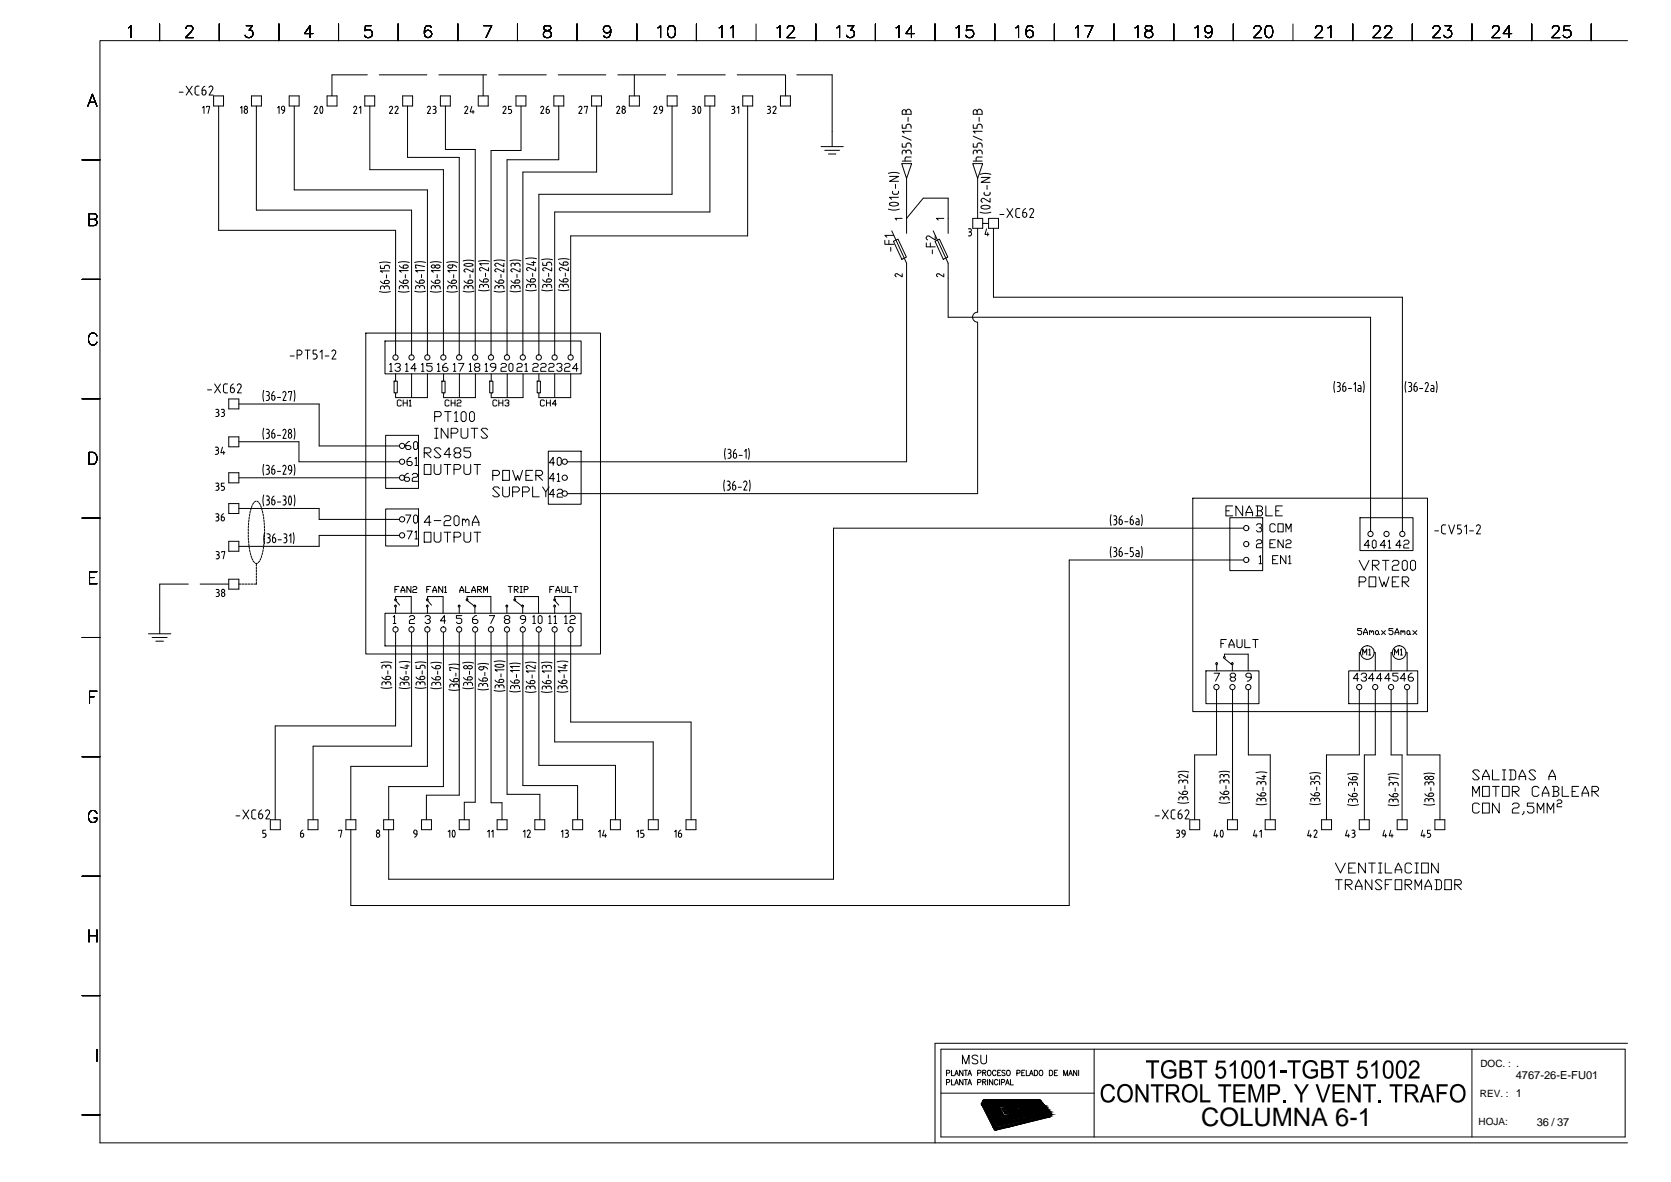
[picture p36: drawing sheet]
<svg xmlns="http://www.w3.org/2000/svg" width="420mm" height="297mm" viewBox="0 0 420 297" stroke-linecap="round" stroke-linejoin="round" font-family="sans-serif">
<defs><g id="words">
<text font-size="6.4" x="302" y="283.1">COLUMNA 6-1</text>
<g font-size="2.8">
<text x="381.1" y="271.2">4767-26-E-FU01</text>
<text x="386.4" y="282.9">36 / 37</text>
</g>
<g font-size="2.5">
<text x="372.2" y="268.2">DOC. : .</text>
<text x="372.1" y="275.7">REV. : 1</text>
<text x="371.8" y="282.8">HOJA:</text>
</g>
</g></defs>
<g fill="none" stroke="#000" stroke-width=".25">
<path d="M32.3 7l.7-.6v3.1M40.1 6v4.2M46.8 7.2l.1-.5a.95 .95 0 0 1 1.6 .3l-.5 1-1.4 1.5h2M55.1 6v4.2M61.9 6.4h1.6l-.9 1.2a.96 .96 0 0 1 1 1.1 .96 .96 0 0 1-1.3 .8l-.5-.3-.2-.3M70.1 6v4.2M78.7 8.4h-2.1l1.4-2v3.1M85.1 6v4.2M92.4 18.8h-8.9v5.3M93.3 6.4h-1.4l-.1 1.3a1.06 1.06 0 0 1 1.6 0 1.06 1.06 0 0 1-.2 1.6 1.06 1.06 0 0 1-1.6-.4M95.4 18.8h11.9M100.1 6v4.2"/>
<path d="M108.4 6.9a.88 .88 0 0 0-1.3-.3 2.34 2.34 0 0 0 0 2.7 .93 .93 0 0 0 1.4-.4 .93 .93 0 0 0-.6-1.3 .93 .93 0 0 0-1.2 .8M110.3 18.8h12.1M115.1 6v4.2M121.5 18.8v5.3M121.6 6.4h2l-1.4 3.1M125.4 18.8h12M130.1 6v4.2M136.9 6.6a.63 .63 0 0 0 .3 1 1.25 1.25 0 0 1 1.4 1.3 1.03 1.03 0 0 1-1.1 .6 1.03 1.03 0 0 1-.9-1.1 1.75 1.75 0 0 1 1.7-.9l.2-.6a1.21 1.21 0 0 0-1.6-.3zM140.4 18.8h11.9M145.1 6v4.2M153.6 7.5a.93 .93 0 0 1-1.3 .8 .93 .93 0 0 1-.4-1.5 .93 .93 0 0 1 1.5 .1 2.45 2.45 0 0 1-.3 2.4 .85 .85 0 0 1-1.3-.3M155.3 18.8h12.1"/>
<path d="M159.5 18.8v5.3M160.1 6v4.2M165.4 7l.7-.6v3.1M168.3 6.6a1.02 1.02 0 0 1 1.4 .4 2.57 2.57 0 0 1-.3 2.3 .94 .94 0 0 1-1.4-.4 2.57 2.57 0 0 1 .3-2.3zM170.3 18.8h12.1M175.1 6v4.2M180.8 7l.8-.6v3.1M183.7 7l.7-.6v3.1M185.4 18.8h11.9M190.1 6v4.2M195.4 7l.7-.6v3.1M197.5 18.8v5.3"/>
<path d="M198 7.2l.3-.6 .8-.2a.74 .74 0 0 1 .4 1.2l-1.6 1.9h1.9M200.3 18.8h8.9v18M205.1 6v4.2M210.4 7l.7-.6v3.1M213.1 6.4h1.6l-.8 1.2a.99 .99 0 0 1 .8 1.4 .99 .99 0 0 1-1.6 .3l-.3-.4M220.1 6v4.2M225.3 7l.7-.6v3.1M229.9 8.4h-2.1l1.4-2v3.1M235.1 6v4.2M240.4 7l.7-.6v3.1M244.5 6.4h-1.4l-.1 1.3a1.06 1.06 0 0 1 1.6 0 1.06 1.06 0 0 1-.2 1.6 1.06 1.06 0 0 1-1.5-.4M250.1 6v4.2"/>
<path d="M255.4 7l.7-.6v3.1M259.7 6.9a.87 .87 0 0 0-.8-.5 .87 .87 0 0 0-.8 .6 2.1 2.1 0 0 0 .3 2.3 .93 .93 0 0 0 1.4-.4 .93 .93 0 0 0-.7-1.3 .93 .93 0 0 0-1.1 .8M265.1 6v4.2M270.4 7l.7-.6v3.1M272.8 6.4h2l-1.4 3.1M280.1 6v4.2M285.4 7l.7-.6v3.1M288.1 6.6a.63 .63 0 0 0 .3 1 1.1 1.1 0 0 1 1.2 .4 1.1 1.1 0 0 1 .1 1.2 1.04 1.04 0 0 1-1.2 .2 1.04 1.04 0 0 1-.6-1 1.75 1.75 0 0 1 1.6-.9l.2-.6a1.13 1.13 0 0 0-1.6-.3zM295.1 6v4.2M300.5 7l.7-.6v3.1M304.7 7.5a.92 .92 0 0 1-1.2 .7 .92 .92 0 0 1-.4-1.5 .92 .92 0 0 1 1.5 .2 2.77 2.77 0 0 1-.3 2.4 .84 .84 0 0 1-1.2-.3M310.1 6v4.2"/>
<path d="M315.3 7.2l.2-.5a.95 .95 0 0 1 1.6 .3l-.5 1-1.4 1.5h2M318.5 6.6a1.02 1.02 0 0 1 1.4 .4 2.57 2.57 0 0 1-.3 2.3 .9 .9 0 0 1-1.4-.4 2.39 2.39 0 0 1 .3-2.3zM325.1 6v4.2M330.8 7.2l.2-.6 .9-.2a.74 .74 0 0 1 .4 1.2l-1.7 1.9h2M333.9 7l.7-.6v3.1M340.1 6v4.2M345.3 7.2l.3-.6 .9-.2a.74 .74 0 0 1 .4 1.2l-1.7 1.9h2M348.2 7.2l.3-.6 .3-.2 .8 .2a.66 .66 0 0 1 .1 1l-1.6 1.9h1.9M355.1 6v4.2M360.3 7.2l.2-.5a.95 .95 0 0 1 1.6 .3l-.5 1-1.4 1.5h2M363.3 6.4h1.6l-.8 1.2a.96 .96 0 0 1 .9 1.1 .96 .96 0 0 1-1.2 .8l-.5-.2-.3-.4M370.1 6v4.2"/>
<path d="M375.3 7.2l.2-.6 .9-.2a.74 .74 0 0 1 .4 1.2l-1.7 1.9h2M380.1 8.4h-2.1l1.4-2v3.1M385.1 6v4.2M390.3 7.2l.3-.6 .9-.2a.74 .74 0 0 1 .4 1.2l-1.7 1.9h2M394.7 6.4h-1.4l-.1 1.3a1.06 1.06 0 0 1 1.6 0 1.06 1.06 0 0 1-.2 1.6 1.06 1.06 0 0 1-1.5-.4M400.1 6v4.2M409.2 10.2h-384.1v277h384.1M22.1 26.7l1.1-3 1.2 3M22.5 25.7h1.4M45.1 23.2h.9M46.8 21.6l1.5 2.3M48.3 21.6l-1.5 2.3"/>
<path d="M49.1 22.2v1.4l.5 .3M49.6 21.6l-.5 .3v.3M49.6 23.9h.5M49.6 21.6h.5M50.8 23.4a.49 .49 0 0 0 .5 .5 .49 .49 0 0 0 .5-.5M50.9 27.1l.4-.4v1.8M51.3 22.7h-.5v.7M51.3 22.6l.4 .2 .1 .3M51.5 21.7l-.5 .4-.2 .6M51.8 23.2v.2M51.9 26.9v-.2h.8l-.4 1.8M52.5 22a.51 .51 0 0 1 .7-.3 .51 .51 0 0 1 .3 .7l-.9 1.5h1"/>
<path d="M53.7 24.1h2.5v2.5h-2.5zM55 26.6v31.3h44.5v31.3M60.4 27.1l.4-.4v1.8M63.2 24.1h2.5v2.5h-2.5zM64.5 26.6v26.2h39v36.4M69.8 27.1l.4-.4v1.8M70.8 27.3v-.2a.4 .4 0 0 1 .4-.4 .4 .4 0 0 1 .4 .4 1.15 1.15 0 0 1-.6 1.4M70.8 27.3l.4 .4M71.2 27.7h.4M72.7 24.1h2.5v2.5h-2.5zM74 26.6v21.1h33.5v41.5M79.4 26.7l.3 .2v.4"/>
<path d="M79.4 26.7l-.4 .3M79.7 27.3l-.7 1.2h.8M80.6 26.8a1.1 1.1 0 0 0 .3 1.7l.1-.1M81 26.8a1.67 1.67 0 0 1 0 1.6M81 26.8h-.4M82.2 24.1h2.5v2.5h-2.5zM89.3 26.7l.3 .2v.4M89.3 26.7l-.4 .3M89.6 27.3l-.7 1.2h.8M90.3 27.1l.4-.4v1.8M91.7 24.1h2.5v2.5h-2.5zM93 26.6v16h18.5v46.6"/>
<path d="M98.3 26.7l.4 .2-.1 .4M98.3 26.7l-.4 .3M98.7 27.3l-.8 1.2h.8M99.7 26.7l.4 .2-.1 .4M99.7 26.7l-.4 .3M100.1 27.3l-.8 1.2h.8M101.2 24.1h2.5v2.5h-2.5zM102.5 26.6v13h13v49.6M107.8 26.7l.4 .2v.4M107.8 26.7l-.4 .3M108.2 27.3l-.7 1.2h.7M108.9 26.7h.3"/>
<path d="M109 27.5h.2M109.2 26.7a.4 .4 0 0 1 .4 .4 .4 .4 0 0 1-.4 .4l.4 .2v.6l-.7 .2M110.7 24.1h2.5v2.5h-2.5zM112 26.6v11h7.5v51.6M117.2 26.7l.4 .2v.4M117.2 26.7l-.4 .3M117.6 27.3l-.8 1.2h.8M118.6 26.7l-.4 1.4h1M118.9 27.7v.8M120.3 24.1h2.5v2.5h-2.5zM126.8 26.7l.4 .2v.4M126.8 26.7l-.3 .3"/>
<path d="M127.2 27.3l-.8 1.2h.8M128.2 27.5l.4 .2v.6l-.7 .2M128.6 26.7h-.7v.8h.4M129.7 24.1h2.5v2.5h-2.5zM131 26.6v11.2h-7.5v51.4M136.3 26.7l.4 .2v.4M136.3 26.7l-.4 .3M136.7 27.3l-.7 1.2h.7M137.3 28.1a.4 .4 0 0 0 .4 .4 .4 .4 0 0 0 .4-.4M137.7 27.5l.3 .1 .1 .3M137.7 27.5h-.3v.6M137.9 26.7l-.4 .3-.2 .5"/>
<path d="M138.2 27.9v.2M139.3 24.1h2.5v2.5h-2.5zM140.5 26.6v13.5h-13v49.1M145.9 26.7l.4 .2v.4M145.9 26.7l-.4 .3M146.3 27.3l-.8 1.2h.8M146.9 26.9v-.2h.8l-.4 1.8M148.7 24.1h2.5v2.5h-2.5zM150 26.6v16.6h-18.5v46M155.4 26.7l.4 .2v.4M155.4 26.7l-.4 .3M155.8 27.3l-.7 1.2h.8"/>
<path d="M156.4 28.1a.4 .4 0 0 0 .4 .4 .4 .4 0 0 0 .4-.4M156.4 27.9v.2M157.2 27.9a.4 .4 0 0 0-.4-.4 .4 .4 0 0 0-.4 .4M157.3 27.9v.2M158.2 24.1h2.6v2.5h-2.6zM164.8 26.7l.3 .2v.4M164.8 26.7l-.4 .3M165.1 27.3l-.7 1.2h.8M165.8 27.3v-.2a.4 .4 0 0 1 .4-.4 .4 .4 0 0 1 .4 .4 1.15 1.15 0 0 1-.6 1.4M165.8 27.3l.2 .3 .6 .1M167.8 24.1h2.5v2.5h-2.5zM169 26.6v22.2h-33.5v40.4"/>
<path d="M174.1 26.7h.3M174.3 27.5h.1M174.4 26.7a.4 .4 0 0 1 .4 .4 .4 .4 0 0 1-.4 .4l.4 .4M174.8 28.1l-.2 .3-.5 .1M174.9 27.9v.2M175.7 26.8a1.37 1.37 0 0 0 .1 1.7l.2-.1a1.66 1.66 0 0 0 0-1.6M176 26.8h-.4M177.2 24.1h2.5v2.5h-2.5zM178.5 26.6v26.7h-39v35.9M184 26.7h.3M184 28.5h.3M184.2 27.5h.1"/>
<path d="M184.3 26.7a.4 .4 0 0 1 .4 .4 .4 .4 0 0 1-.4 .4l.4 .2 .1 .4-.5 .4M185.4 27.1l.3-.4v1.8M186.8 24.1h2.5v2.5h-2.5zM188 26.6v32.7h-44.5v29.9M192.9 26.7h.4M193.2 27.5h.1M193.3 26.7a.4 .4 0 0 1 .4 .4 .4 .4 0 0 1-.4 .4l.4 .4M193.7 28.1l-.2 .3-.6 .1M193.7 27.9v.2M194.7 26.7l-.4 .3M194.7 26.7l.4 .2v.4M195.1 27.3l-.8 1.2h.8"/>
<path d="M196.2 24.1h2.5v2.5h-2.5zM206.4 36.8h5.6M207.4 37.8h3.7M208.3 38.7h1.9M226.9 28.1a.49 .49 0 0 1 .4-.5 .49 .49 0 0 1 .5 .5 .61 .61 0 0 1 .6-.7 .61 .61 0 0 1 .7 .7M226.9 36.1v.9h.9v-.6a.63 .63 0 0 1 .6-.5 .63 .63 0 0 1 .7 .5v.6M226.9 31.3v.9h.9v-.5M226.9 28.1v.6h2.2v-.6M226.9 34.2l2.2 1M227.6 39.9v.6M227.8 38.2a.49 .49 0 0 0-.5-.5 .49 .49 0 0 0-.4 .5v.5M227.8 38.2a.63 .63 0 0 1 .6-.5 .63 .63 0 0 1 .7 .5v.5"/>
<path d="M227.8 31.7a.63 .63 0 0 1 .6-.5 .63 .63 0 0 1 .7 .5M227.8 28.1v.6M227.8 38.2v.3M228 39.4l-.4 .5M228 39.5h1.1M228.3 29.5v1M229.1 33h-2.2l.5 .5M229.1 31.7v.5M244.7 28.1a.49 .49 0 0 1 .5-.5 .49 .49 0 0 1 .5 .5 .61 .61 0 0 1 .6-.7 .61 .61 0 0 1 .6 .7M244.7 31.3v.9h1v-.5M244.7 28.1v.6h2.3v-.6M244.7 34.2l2.3 1"/>
<path d="M245.4 39.9v.6M245.7 38.2a.49 .49 0 0 0-.5-.5 .49 .49 0 0 0-.5 .5v.5M245.7 28.1v.6M245.7 38.2v.3M245.9 39.4l-.5 .5M245.9 39.5h1.1M246.2 37.7l-.3 .1-.2 .4M246.2 36l-.4 .2-.1 .8h-1v-.9M246.2 31.2l-.3 .1-.2 .4M246.2 37.7h.3M246.2 36h.3M246.2 31.2h.3"/>
<path d="M246.2 29.5v1M246.4 37.7l.4 .3 .1 .2M246.4 36l.4 .2 .1 .2M246.4 31.2l.4 .3 .1 .2M247 33h-2.3l.5 .5M247 31.7v.5M247 36.5v.5M247 38.2v.5M20.6 40.2h4.5M22.4 55.1h1.3l.4-.1a.68 .68 0 0 0 0-1.2l-1.7-.1v3h1.3a.78 .78 0 0 0 .7-.8 .78 .78 0 0 0-.7-.8M223.4 52.6l1.4 .2 1.3-.2M223.4 43.6l1.4-.3 1.3 .3"/>
<path d="M223.7 44.3h2.2l-2.2 1.3h2.2M224.2 58l3.8 8.1v49.9h-85.4M224.4 48.1l.2 .7a1.12 1.12 0 0 0 1.3-.2v-.5M224.7 59.2h-2.2l.5 .4M225.2 46.3v1M225.7 51.1l-1.1-.3-.8 .2-.2 .3a1.55 1.55 0 0 0 2.1 .2M225.8 51l.1 .3-.1 .3M225.9 49.6h-2.2l.5 .5M226.7 41.1h2.5l-1.2 3.7zM226.9 54.9h-1.8l.4 .4M226.9 40.5h2.2M228 44.8v13.8"/>
<path d="M228 54.9l4.1-5.1h6.3v8.8M232.9 59.8l.3 .5M234.6 58l3.8 8.1v13.6h106.2v53.8M235.1 59.3v1l-1.6-1-.5 .2-.1 .3M237.3 54.9h-1.8l.4 .4M243.5 57.5h.4M243.5 59.3h.4M243.7 58.3h.2M243.8 57.5a.4 .4 0 0 1 .4 .4 .4 .4 0 0 1-.4 .4l.4 .4M244.3 58.7l-.1 .4-.4 .2M244.6 41.1h2.5l-1.3 3.7zM244.6 54.9h2.5v2.5h-2.5z"/>
<path d="M244.7 40.5h2.3M245.8 44.8v10.1M245.8 57.4v21.1M246.4 53.3l1.4 .3 1.4-.3M246.4 43.8l1.4-.2 1.4 .2M246.7 50.3l.3 .5M246.7 51.9a1.72 1.72 0 0 1 2.2 .2 1.58 1.58 0 0 1-2.2 0zM246.7 44.6h2.2l-2.2 1.2h2.2M247.1 56.1h1.5M247.4 48.6l.5 .5M247.4 49.9h-.4l-.3 .4M247.5 48.3v.4"/>
<path d="M247.9 49.1h.6M248.1 57.5l-.4 1.4h1M248.2 46.6v1M248.4 58.5v.8M248.6 54.9h2.5v2.5h-2.5zM248.9 49.8v1l-1.4-.9M248.9 48.3v.6l-.4 .2M249.8 57.4v17.3h102.8v58.8M251.4 53.9h1M253.2 52.4l1.5 2.3M254.7 52.4l-1.5 2.3M255.4 53l.1 1.4 .2 .2 .7 .1"/>
<path d="M256 52.4l-.5 .3-.1 .3M256 52.4h.4M257.2 54.1a.49 .49 0 0 0 .4 .5 .49 .49 0 0 0 .5-.5M257.9 52.4l-.5 .4-.2 .6M258.2 53.9l-.3-.5h-.7v.8M258.2 53.9v.3M259.4 52.4l-.5 .4M259.4 52.4l.5 .3-.1 .5M259.8 53.2l-.9 1.5h1M20.6 70.2h4.5M95.4 73.3l1.4 .2 1.4-.2M95.4 66l1.4-.2 1.4 .2"/>
<path d="M95.7 72.3v.4M95.7 72.3a.5 .5 0 0 1 .4-.4 .5 .5 0 0 1 .5 .4M95.7 70.7l.4 .4 .6 .2M96.7 70.9v.4M96.7 72.3v.2M96.7 72.3a.66 .66 0 0 1 .6-.5 .66 .66 0 0 1 .6 .5M97.1 70.5l-.3 .1-.2 .3M97.2 66.6l-.5 .2v.7h-1v-.7M97.2 70.5l.6 .2v.4l-1.1 .2M97.2 69.1v.8M97.2 66.7h.2M97.4 66.6l.4 .2 .1 .7"/>
<path d="M97.9 68.1h-2.2l.5 .4M97.9 72.3v.4M100.1 73.2l1.4 .2 1.4-.2M100.1 66l1.4-.2 1.4 .2M100.4 70.6l.4 .4 .6 .2M100.4 66.8l.4 .4 .6 .2M101.4 72.2a.5 .5 0 0 0-.5-.4 .5 .5 0 0 0-.5 .4v.4M101.4 67v.4M101.4 72.2v.2M101.4 72.2a.66 .66 0 0 1 .6-.4 .66 .66 0 0 1 .6 .4v.4M101.9 66.6l-.4 .1-.1 .3M101.9 69v.8"/>
<path d="M101.9 66.6h.3M102.2 70.4l.4 .4-.4 .4M102.2 66.6l.4 .2v.4l-1.2 .2M102.2 70.4h-.5l-.3 .4v.4h.8M102.6 68h-2.2l.5 .4M104.3 73.2l1.3 .2 1.4-.2M104.3 66l1.3-.2 1.4 .2M104.5 70.6l.4 .4 .6 .2M104.5 72.6v-.4a.5 .5 0 0 1 .5-.4 .5 .5 0 0 1 .5 .4 .66 .66 0 0 1 .6-.4 .66 .66 0 0 1 .6 .4l.1 .4M105.5 72.2v.2M106 70.4l-.4 .1-.1 .3M106 70.4l.6 .2v.4l-1.1 .2v-.4"/>
<path d="M106 69v.8M106.8 68h-2.3l.5 .4M106.8 67l-2.3-.4v.8h.3M108.2 73.2l1.4 .2 1.3-.2M108.2 66l1.4-.2 1.3 .2M108.4 70.6l.4 .4 .6 .2M109.4 72.2a.5 .5 0 0 0-.5-.4 .5 .5 0 0 0-.5 .4v.4M109.5 72.2v.2M109.9 71.8l-.5 .4M109.9 66.6l-.5 .4 .5 .4M109.9 71.8h.3M109.9 67.4h.3"/>
<path d="M109.9 66.6h.3M109.9 69v.8M110.2 71.8l.4 .4M110.2 70.4l.4 .4-.4 .4M110.2 66.6l.4 .4-.4 .4M110.2 70.4h-.5l-.3 .4 .1 .4h.7M110.7 68h-2.3l.6 .4M110.7 72.2v.4M112.3 73.2l1.4 .2 1.3-.2M112.3 66l1.4-.2 1.3 .2M112.6 70.6l.4 .4 .6 .2M113.1 66.6l-.4 .2a.59 .59 0 0 0 .4 .6 .59 .59 0 0 0 .7-.4"/>
<path d="M113.1 66.6h.7M113.6 72.2a.5 .5 0 0 0-.5-.4 .5 .5 0 0 0-.5 .4v.4M113.6 72.2v.2M113.8 66.6l.6 .1 .4 .5M113.8 66.6v.4M114.1 71.8l-.5 .4M114.1 69v.8M114.1 71.8h.2M114.3 71.8l.5 .4M114.3 70.4l.5 .4-.5 .4M114.3 70.4h-.4l-.3 .4v.4h.7M114.8 68h-2.2l.5 .4"/>
<path d="M114.8 72.2v.4M116.4 73.2l1.4 .2 1.4-.2M116.4 65.6l1.4-.2 1.4 .2M116.7 70.6l.4 .4 .6 .2M116.8 66.4l-.1 .2 .1 .2M116.8 66.4l1.2-.2 .9 .4-.9 .3-1.2-.2M117.4 67.6a.43 .43 0 0 0-.6 .2 .43 .43 0 0 0 .2 .6M117.7 70.8v.4h.7M117.7 72.2v.2M118.2 69v.8M118.4 70.4l.5 .4-.5 .4M118.4 70.4h-.4l-.3 .4"/>
<path d="M118.9 72.2a.69 .69 0 0 0-1.2 0 .5 .5 0 0 0-.5-.4 .5 .5 0 0 0-.5 .4v.4M118.9 67.6v.8l-1.4-.7M118.9 72.2v.4M120.3 72.9l1.4 .2 1.3-.2M120.3 65.7l1.4-.2 1.3 .2M120.6 71.9a.5 .5 0 0 1 .4-.4 .5 .5 0 0 1 .5 .4M120.6 67.7l.3 .4M120.6 70.3l.4 .4 .6 .2M120.6 71.9v.4M121.3 67.3h-.5l-.2 .3M121.6 70.5v.4M121.6 71.9v.2"/>
<path d="M121.6 71.9a.66 .66 0 0 1 .6-.4 .66 .66 0 0 1 .6 .4M121.6 70.5a.59 .59 0 0 1 .6-.4 .59 .59 0 0 1 .5 .6l-1.1 .2M122.1 68.7v.8M122.8 67.3v.8l-1.4-.7M122.8 66.3h-2.2l.5 .4M122.8 71.9v.4M124.2 73.2l1.4 .2 1.3-.2M124.2 65.5l1.4-.2 1.3 .2M124.4 67.9l.4 .4M124.4 66.5l.4 .4M124.5 70.5l.4 .5 .6 .1M125.2 67.6h-.5l-.3 .3"/>
<path d="M125.2 66.2h-.5l-.3 .3M125.4 72.2a.5 .5 0 0 0-.5-.4 .5 .5 0 0 0-.5 .4v.4M125.5 72.4a.63 .63 0 0 1 .5-.6 .63 .63 0 0 1 .7 .4v.4M125.5 70.8v.4M125.9 70.3l-.4 .1-.1 .3M126 70.4l.6 .2v.4l-1.1 .2M126 69v.8M126.7 67.6v.8l-1.5-.8M126.7 66.2v.8l-1.5-.8M128.2 73.1l1.4 .2 1.4-.2M128.2 65.5l1.4-.2 1.4 .2M128.5 72.1a.5 .5 0 0 1 .5-.4 .5 .5 0 0 1 .4 .4"/>
<path d="M128.5 70.5l.4 .5 .6 .1M128.5 72.2v.4M129.2 67.6a.42 .42 0 0 0-.6 .1 .42 .42 0 0 0 .3 .6M129.4 66.5a.5 .5 0 0 0-.4-.4 .5 .5 0 0 0-.5 .4v.4M129.5 70.8v.3M129.5 72.2v.2M129.5 70.7a.69 .69 0 0 1 1.2 0l-.2 .4h-1M130 71.7l-.5 .4M130 71.8h.2M130 68.9v.8M130.2 71.7l.5 .4M130.7 66.5a.63 .63 0 0 0-.7-.4 .63 .63 0 0 0-.5 .7"/>
<path d="M130.8 67.5v.8l-1.5-.7M130.8 66.6v.3M130.8 72.2v.4M132.2 72.9l1.3 .2 1.4-.2M132.2 65l1.3-.2 1.4 .2M132.4 70.2l.4 .5 .6 .1M133.4 71.8a.5 .5 0 0 0-.5-.4 .5 .5 0 0 0-.5 .4v.5M133.4 71.9v.2M133.7 66h1M133.9 70l-.5 .3v.6h.8M133.9 71.4l-.5 .4M133.9 71.5h.3"/>
<path d="M133.9 70.1h.3M133.9 68.7v.8M134.2 71.4l.4 .4M134.2 70l.4 .4-.4 .4M134.2 65.7v1l-1.8-.4M134.7 67.3v.8l-1.6-.8a.42 .42 0 0 0-.6 .1 .42 .42 0 0 0 .3 .6M134.7 71.9v.4M136.2 72.9l1.3 .2 1.4-.2M136.2 65.3l1.3-.2 1.4 .2M136.4 67.7l.4 .4M136.5 70.3l.3 .4 .6 .2M136.5 66v.7h1v-.4"/>
<path d="M136.5 71.9v.4M137.2 67.3h-.5l-.2 .4M137.5 70.5v.4h.7M137.5 71.9v.2M137.9 71.5l-.5 .4a.5 .5 0 0 0-.4-.4 .5 .5 0 0 0-.5 .4M137.9 65.9l-.5 .4M137.9 70.1l-.3 .1-.2 .3M138 70.1h.2M138 71.5h.2M138 68.7v.8M138 65.9h.2M138.2 71.5l.5 .4"/>
<path d="M138.2 70.1l.5 .4-.5 .4M138.2 65.9l.5 .4M138.7 67.3v.8l-1.5-.7M138.7 66.3v.4M138.7 71.9v.4M140.4 72.8l1.3 .2 1.4-.2M140.4 65.2l1.3-.2 1.4 .2M140.6 70.2l.4 .5 .6 .1M140.6 66l.4 .5 .6 .1M141.6 71.8a.5 .5 0 0 0-.5-.4 .5 .5 0 0 0-.5 .4v.4M141.6 72.1a.63 .63 0 0 1 .5-.7 .63 .63 0 0 1 .8 .4v.4M141.6 66.3v.3"/>
<path d="M142.1 70l-.5 .3v.5M142.1 65.8l-.4 .1-.1 .3M142.1 70l.7 .2v.4l-1.2 .2M142.1 65.8l.7 .2v.4l-1.2 .2M142.1 68.6v.8M142.9 67.2v.8l-1.5-.7a.42 .42 0 0 0-.7 .1 .42 .42 0 0 0 .3 .6M222.5 60.4v1h2.2M223.5 60.4v1M224 62.2v.9M224.6 60.6l1.2-.5 2.1 4.5-1.1 .6zM225.1 69.2l.3 .4M226.9 68.8v.8l-1.4-.8-.4 .1-.1 .3"/>
<path d="M232.9 61.1v.9h2.2M233.9 61.1v.9M234.4 62.8v1M235.1 60.6l1.1-.5 2.1 4.5-1.1 .6zM237.3 68.8v.8l-1.2-.8a.4 .4 0 0 0-.6 .2 .4 .4 0 0 0 .3 .6M245.8 78.5a1.25 1.25 0 0 0-1.3 1.2 1.25 1.25 0 0 0 1.3 1.3M24.4 84.4a1.09 1.09 0 0 0-1.3-.7 1.09 1.09 0 0 0-.8 1.2 1.29 1.29 0 0 0 .2 1.4 1.29 1.29 0 0 0 1.4 .2l.5-.5M52.2 98h1M54 96.5l1.4 2.2M55.4 96.5l-1.4 2.2M56.2 98.2l.2 .5h.8M56.2 97v1.2"/>
<path d="M56.7 96.4l-.5 .3v.3M56.8 96.5h.4M57.9 98.2a.49 .49 0 0 0 .5 .5 .49 .49 0 0 0 .5-.5M58.4 97.5l.4 .1 .1 .4M58.4 97.5h-.5v.7M58.7 96.5l-.5 .4-.3 .6M59 98v.2M60.2 96.5l.3 .1 .1 .5-.9 1.6h1M60.2 96.4l-.5 .4M66.3 98.1l-.2 1.4 .2 1.3M67 98.4h.3a.5 .5 0 0 1 .4 .5 .5 .5 0 0 1-.4 .5M67.1 99.4h.2"/>
<path d="M67.3 99.4a.66 .66 0 0 1 .4 .6 .66 .66 0 0 1-.4 .6M68.4 99.4l-.1 .7 .2 .4h.4l.3-.6M68.4 99.4h.5l.2 .5M68.9 98.4l-.4 .4-.2 .6M69.8 99.9h.8M71.1 98.7a.43 .43 0 0 1 .6-.2 .43 .43 0 0 1 .1 .6l-.7 1.5h.9M72.5 98.7v-.3h.8l-.4 2.2M73 89.5h1M74 98.1l.2 1.4-.2 1.3M74.7 89.2h.6M75.3 88a.61 .61 0 0 1 .6 .6 .61 .61 0 0 1-.6 .6M75.3 88h-.6v2.2"/>
<path d="M76.7 88h1.3M77.3 88v2.2M79.6 88h-.9v1h.8l.2 .4M79.7 89.7l-.2 .4-.8 .1M79.7 89.5v.2M80.5 88.5l.5-.5v2.2M81.7 89.5h1M84 88l.4 .2v.5M84 87.9l-.6 .4M84.4 88.7l-.9 1.5h1M92 83.7h59v80.7h-59zM96.8 85.7h49.3v8.3h-49.3z"/>
<path d="M98 91.6l.3-.3v2M98 93.3h.6M99.1 95.8h.8v2.9h-.8zM99.3 91.6l.3-.3h.7l.4 .3v.4l-.4 .3h-.3M99.5 94v1.8M100.3 92.3l.4 .3v.4l-.4 .3h-.7l-.3-.3M102 91.6l.3-.3v2M102 93.3h.6M103.5 94v5.9M104.6 92.6h-1.3l1-1.3v2M106 91.6l.3-.3v2M106 93.3h.6"/>
<path d="M107.5 94v5.9h-8v-1.2M108.7 91.3h-1.4v.7h1l.4 .3v.7l-.4 .3h-.7l-.3-.3M110 91.6l.3-.3v2M110 93.3h.6M111.1 95.8h.8v2.9h-.8zM111.5 94v1.8M112.3 91.3h-.3l-.7 .7v1l.4 .3h.6l.3-.3v-.4l-.3-.3h-1M114 91.6l.3-.3v2M114 93.3h.6M115.3 91.3h1.4l-1.1 2M115.5 94v5.9M118 91.6l.3-.3v2"/>
<path d="M118 93.3h.6M119.5 94v5.9h-8v-1.2M119.6 92.3l-.3-.3v-.4l.3-.3h.7l.3 .3v.4l-.3 .3h-.7l-.3 .3v.4l.3 .3h.7l.3-.3v-.4l-.3-.3M122 91.6l.3-.3v2M122 93.3h.6M123.1 95.8h.8v2.9h-.8zM123.5 94v1.8M124.7 92.3h-1.1l-.3-.3v-.4l.3-.3h.7l.4 .3v1l-.7 .7h-.4M126 91.6l.3-.3h.7l.3 .3v.4l-.3 .3h-.7l-.3 .3v.7h1.3M127.5 94v5.9M128 91.6l.3-.3h.3l.4 .3v1.4l-.4 .3h-.3l-.3-.3zM130 91.6l.3-.3h.7l.3 .3v.4l-.3 .3h-.7l-.3 .3v.7h1.3"/>
<path d="M131.5 94v5.9h-8v-1.2M132 91.6l.3-.3v2M132 93.3h.7M134 91.6l.3-.3h.7l.3 .3v.4l-.3 .3h-.7l-.3 .3v.7h1.3M135.1 95.8h.8v2.9h-.8zM135.5 94v1.8M136 91.6l.3-.3h.7l.3 .3v.4l-.3 .3h-.7l-.3 .3v.7h1.3M138 91.6l.3-.3h.7l.3 .3v.4l-.3 .3h-.7l-.3 .3v.7h1.3M139.5 94v5.9M140 91.6l.3-.3h.7l.3 .3v.4l-.3 .3h-.3M141 92.3l.3 .3v.4l-.3 .3h-.7l-.3-.3M142 91.6l.3-.3h.7l.3 .3v.4l-.3 .3h-.7l-.3 .3v.7h1.3"/>
<path d="M143.5 94v5.9h-8v-1.2M145.3 92.6h-1.3l1-1.3v2M245.8 81v43.1h-103.2M335.6 95.9l-.2 1.3 .2 1.4M336.2 96.1h.4a.5 .5 0 0 1 .4 .5 .5 .5 0 0 1-.4 .5M336.4 97.1a.47 .47 0 0 1 .6 .5M337 97.9l-.2 .4-.6 .1M337 97.6v.3M337.6 97.1v.8l.2 .4h.4l.2-.4M337.6 97.1h.6l.2 .5M338.2 96.1l-.4 .4-.2 .6M338.4 97.6v.3"/>
<path d="M339 97.6h.8M340.4 96.6l.4-.5v2.3M341.5 96.9h.4M341.7 97.6l-.3 .4 .3 .4M341.7 97.6h.5M341.8 96.8l.4 .5M342.2 97.3v1.1h-.5M342.8 95.9l.2 1.3-.2 1.4M353.5 95.9l-.2 1.3 .2 1.4M354.1 98.4h.5M354.1 96.1h.5M354.4 97.1h.2"/>
<path d="M354.5 96.1a.5 .5 0 0 1 .5 .5 .5 .5 0 0 1-.5 .5M354.5 97.1a.66 .66 0 0 1 .5 .6 .66 .66 0 0 1-.5 .7M355.5 97.1l.2 1.2h.4l.2-.7M355.5 97.1h.5M355.9 97.1l.3 .1 .1 .4M356.1 96.1l-.4 .4-.2 .6M356.9 97.6h.8M358.4 96.5a.43 .43 0 0 1 .6-.3 .43 .43 0 0 1 .1 .7M359.1 96.9l-.8 1.5h.8M359.9 96.9h.3M360.2 96.8l.3 .5M360.5 97.3v1.1h-.4l-.3-.2 .1-.5 .6-.1"/>
<path d="M361.1 95.9l.2 1.3-.2 1.4M20.6 100.2h4.5M22.4 113.7h1a1.62 1.62 0 0 1 1 1.5 1.62 1.62 0 0 1-1 1.5h-1zM54.1 112.4h.4a.4 .4 0 0 1 .4 .4 .4 .4 0 0 1-.4 .4M54.1 114.2h.5M54.3 102.9h.3M54.3 113.2h.3M54.5 103.7h.1M54.5 113.1l.4 .2v.5M54.6 102.8a.4 .4 0 0 1 .4 .4 .4 .4 0 0 1-.4 .4l.4 .4M54.9 113.7l-.4 .4M55 104.3l-.2 .3-.5 .1"/>
<path d="M55.1 104.1v.2M55.7 102.9h.3M55.9 103.7h.1M56 112.4l-.5 1.4h1M56 102.8a.4 .4 0 0 1 .4 .4 .4 .4 0 0 1-.4 .4l.4 .4M56.2 113.4v.8M56.4 104.3l-.2 .3-.5 .1M56.5 104.1v.2M57.5 100.3h2.6v2.5h-2.6zM57.5 109.8h2.6v2.5h-2.6zM57.5 118.8h2.6v2.5h-2.6zM60.1 111h15.1v5h25.2"/>
<path d="M60.1 101.5h20.1v10.6h20.2M66.3 107.6l-.2 1.4 .2 1.4M66.3 116.7l-.2 1.4 .2 1.3M66.9 116.9h.4a.5 .5 0 0 1 .4 .5 .5 .5 0 0 1-.4 .5M67 107.9h.3a.5 .5 0 0 1 .4 .5 .5 .5 0 0 1-.4 .5M67 100.6h.3M67 110.2h.3M67.1 108.9h.2M67.1 118h.2M67.3 108.9a.66 .66 0 0 1 .4 .6 .66 .66 0 0 1-.4 .6M67.3 118l.4 .4M67.7 118.7l-.2 .4-.6 .1"/>
<path d="M67.7 118.5v.2M68.3 118.7l.4 .5 .4-.5M68.4 108.9l-.1 .7 .2 .5h.4l.3-.7M68.4 108.9h.5l.2 .5M68.4 118l.5-.1 .2 .5M68.4 118v.7M68.9 107.9l-.4 .4-.2 .6M68.9 116.9l-.4 .4-.2 .6M69.1 118.5v.2M69.8 109.4h.8M69.8 118.5h.8M71.1 108.3a.43 .43 0 0 1 .6-.4 .43 .43 0 0 1 .1 .7l-.7 1.6h.9"/>
<path d="M71.1 117.3a.43 .43 0 0 1 .6-.3 .43 .43 0 0 1 .1 .7l-.7 1.5h.9M72.5 109.6l.4 .5 .4-.5M72.5 117.7l.2 .4 .6 .1M72.5 109.4v.3M72.5 117.4v.3M73.3 109.4l-.4-.5-.4 .5M73.3 117.4l-.4-.5-.4 .5M73.3 117.4a1.55 1.55 0 0 1-.6 1.8M73.3 109.4v.3M74 107.6l.2 1.4-.2 1.4M74 116.7l.2 1.4-.2 1.3M97 109.4h8.2v13.3h-8.2z"/>
<path d="M100.9 100.8l-.2-.3h-.6l-.2 .3v1l.2 .2h.6l.2-.2M101.4 101.3h1M101.4 100.5v1.5M102.4 100.5v1.5M102.7 119h-.4l-.6 .6v1l.3 .4h.7l.3-.4v-.3l-.3-.4h-1M102.9 100.8l.3-.3v1.5M102.9 102h.5M103 111h-.3l-.7 .6v1l.3 .4h.7l.3-.4v-.3l-.3-.3h-1M103.3 114.9h-.3l-.7 .7v1l.4 .4h.6l.4-.4v-.3l-.4-.3h-1M103.7 119.3l.3-.3h.7l.3 .3v.3l-.3 .3h-.7l-.3 .4v.7h1.3M104 111.3l.3-.3h.4l.3 .3v1.3l-.3 .4h-.4l-.3-.4zM104.3 115.3l.4-.4v2.1"/>
<path d="M104.3 117h.7M106.7 113.8h1.2l.5-.4v-.4l-.5-.5h-1.2v2.5M106.7 116.7h1.7v2.5h-1.7zM107.1 113.8l1.3 1.2M109.2 116.7v2.1l.4 .4h.8l.5-.4v-2.1M109.3 104.7h1.3l.3-.4v-.4l-.3-.5h-1.3v2.5M109.3 107.6h.8M109.3 110.1h.8M109.7 107.6v2.5M110.9 113l-.5-.5h-.8l-.4 .5 1.7 1.6-.5 .4h-.8l-.4-.4M111.7 116.7h1.7M111.8 103.4h1.6"/>
<path d="M112.5 116.7v2.5M112.6 107.6v2.5l-1.7-2.5v2.5M112.6 103.4v2.5M112.9 100.8l-.2-.3h-.5l-.3 .3v1l.3 .2h.5l.2-.2M113.4 114.2h-1.7l1.2-1.7v2.5M113.4 108.9h1.3l.4-.5v-.4l-.4-.4h-1.3v2.5M113.4 101.3h1M113.4 100.5v1.5M114.2 118h1.2l.5-.5v-.3l-.5-.5h-1.2v2.5M114.3 103.9l.4-.5v2.5M114.3 105.9h.8M114.4 100.5v1.5"/>
<path d="M114.6 113.8l-.4-.4v-.4l.4-.5h.8l.5 .5v.4l-.5 .4h-.8l-.4 .4v.4l.4 .4h.8l.5-.4v-.4l-.5-.4M114.9 100.8l.3-.3h.5l.2 .3-.2 .5h-.5l-.3 .2v.5h1M115.9 103.9l.5-.5h.4l.4 .5v1.6l-.4 .4h-.4l-.5-.4zM115.9 107.6v2.1l.5 .4h.8l.4-.4v-2.1M116.7 116.7v2.1l.4 .4h.8l.4-.4v-2.1M118.3 112.5h-1.6v.9h1.2l.4 .4v.8l-.4 .4h-.8l-.4-.4M118.5 103.4h.4l.4 .5v1.6l-.4 .4h-.4l-.4-.4v-1.6zM118.5 107.6h1.6M119.2 116.7h1.6M119.3 107.6v2.5M120 116.7v2.5M122.6 108l-.4-.4h-.8l-.4 .4 1.6 1.7-.4 .4h-.8l-.4-.4"/>
<path d="M123.9 119.5h1.3l.4-.4v-.5l-.4-.4h-1.3v2.5M125 100.8l-.3-.3h-.5l-.3 .3v1l.3 .2h.5l.3-.2M125.4 101.3h1M125.4 100.5v1.5M126.4 118.2h1.7v2.5h-1.7zM126.4 100.5v1.5M126.9 100.8l.3-.3h.5l.3 .5-.5 .3M127.7 101.3l.3 .2-.3 .5h-.5l-.3-.2M128.9 118.2l.8 2.5 .5-1.2 .4 1.2 .8-2.5M132.2 119.5h.9M133.9 118.2h-1.7v2.5h1.7M134.7 119.5h1.3l.4-.4v-.5l-.4-.4h-1.3v2.5"/>
<path d="M135.2 119.5l1.2 1.2M136.9 100.8l-.3-.3h-.5l-.2 .3v1l.2 .2h.5l.3-.2M137.4 100.5v1.5M137.4 101.3h1M137.9 113.4h8.2v13.3h-8.2zM138.4 100.5v1.5M139.4 116.3h-1.3l1-1.4v2M139.9 101.5h-1l.7-1v1.5M140.1 119.3l.3-.4v2.1M140.1 115.3l.3-.4h.4l.3 .4v1.3l-.3 .3h-.4l-.3-.3zM182.4 112.7l-.2 1.3 .2 1.4M183 112.9h.4a.5 .5 0 0 1 .4 .5 .5 .5 0 0 1-.4 .5"/>
<path d="M183.2 113.9h.2M183.4 113.9l.4 .5M183.8 114.7l-.2 .4-.6 .1M183.8 114.4v.3M184.4 114.7l.4 .5 .4-.5M185 112.9l-.4 .4-.2 .6M185.2 114.4l-.3-.5h-.5v.8M185.2 114.4v.3M185.8 114.4h.8M187.2 113.4l.4-.5v2.3M188.2 112.7l.2 1.3-.2 1.4M20.6 130.2h4.5"/>
<path d="M54.3 129.1h.3a.4 .4 0 0 1 .4 .4 .4 .4 0 0 1-.4 .4l.4 .2v.6l-.7 .2M54.3 121.4h.3M54.3 138.6h.4M54.4 129.9h.2M54.5 122.2h.1M54.6 139.4h.1M54.6 121.4a.4 .4 0 0 1 .4 .4 .4 .4 0 0 1-.4 .4M54.6 122.2l.4 .4M54.7 138.6a.4 .4 0 0 1 .4 .4 .4 .4 0 0 1-.4 .4l.4 .4M55 122.8l-.2 .3-.5 .1M55.1 122.6v.2M55.1 139.8l-.1 .4-.3 .2"/>
<path d="M55.7 138.8v-.2h.8l-.4 1.8M56 129.9l.3 .1 .1 .3M56 129.9h-.3l-.1 .6a.4 .4 0 0 0 .4 .4 .4 .4 0 0 0 .4-.4M56.2 129.1l-.4 .3-.2 .5M56.4 121.4h-.7v.8h.5l.2 .4M56.4 122.8l-.2 .3-.5 .1M56.5 122.6v.2M56.5 130.3v.2M57.5 126.5h2.6v2.5h-2.6zM57.5 136h2.6v2.5h-2.6zM60.1 127.8h20.1v2.7h20.2M60.1 120.1h40.3"/>
<path d="M62.4 133.7v.5M62.4 135.2l.1 .5M62.4 132.9v.5M62.4 134.4v.5M62.5 132.2l-.1 .5M62.5 131.4v.5M62.5 135.9l.1 .5M62.6 136.7v.5M62.6 130.7l-.1 .5M62.6 137.4l.1 .5M62.7 129.9l-.1 .5M62.8 138.1l.1 .6"/>
<path d="M62.8 129.2l-.1 .5M62.9 128.5v.5M62.9 138.9l.1 .5M63.1 139.6l.2 .5M63.1 127.7l-.1 .5M63.4 127.1l-.2 .4M63.8 126.4l-.3 .4M64.3 126l-.4 .2M64.6 126l.4 .2M65.1 126.4l.3 .4M65.5 127.1l.2 .4M65.8 127.7l.1 .5"/>
<path d="M65.8 139.6l-.1 .5M66 128.5l.1 .5M66 138.9l-.1 .5M66.2 138.1l-.1 .6M66.2 129.2v.5M66.3 137.4l-.1 .5M66.3 129.9v.5M66.3 124.4l-.2 1.4 .2 1.3M66.4 136.7l-.1 .5M66.4 130.7v.5M66.4 135.9v.5M66.4 131.4v.5"/>
<path d="M66.5 135.2l-.1 .5M66.5 132.2v.5M66.5 132.9v.5M66.5 133.9l-.2 1.3 .2 1.4M66.5 133.7v.5M66.5 134.4v.5M67 124.6h.3a.5 .5 0 0 1 .4 .5 .5 .5 0 0 1-.4 .5M67.1 125.7a.62 .62 0 0 1 .6 .7 .62 .62 0 0 1-.7 .5M67.1 134.2h.4M67.1 136.4h.4M67.3 135.1h.2M67.5 134.2a.5 .5 0 0 1 .4 .5 .5 .5 0 0 1-.4 .4 .66 .66 0 0 1 .4 .7 .66 .66 0 0 1-.4 .6"/>
<path d="M68.4 125.7l-.1 .7 .2 .4h.4l.3-.6M68.4 125.7h.3M68.5 135.1l.2 1.2a.59 .59 0 0 0 .6-.5 .59 .59 0 0 0-.4-.7M68.5 135.1h.4M68.7 125.6l.3 .1 .1 .4M68.9 124.7l-.4 .3-.2 .7M69.1 134.2l-.4 .3-.2 .6M69.8 126.2h.8M69.9 135.7h.8M71.1 124.6h.4a.5 .5 0 0 1 .4 .5 .5 .5 0 0 1-.4 .5M71.4 125.7h.3l.2 .4M71.4 134.2h.3a.5 .5 0 0 1 .4 .5 .5 .5 0 0 1-.4 .4"/>
<path d="M71.4 136.4h.3M71.5 135.1h.2M71.7 135.1a.66 .66 0 0 1 .4 .7 .66 .66 0 0 1-.4 .6M71.9 126.4l-.2 .4-.6 .1M72 126.2v.2M72.8 134.7l.3-.5v2.2M72.8 124.7l.1-.1a1.75 1.75 0 0 1 0 2.3 2.1 2.1 0 0 1-.1-2.2zM73.7 133.9l.2 1.3-.2 1.4M74 124.4l.2 1.4-.2 1.3M97 127.9h8.2v9.3h-8.2zM100.4 134.5h-20.2v2.8h-20.1M102 129.4h1.3l-1 2.1"/>
<path d="M102.3 133.4h1.4l-1 2M104 129.8l.3-.4h.4l.3 .4v1.3l-.3 .4h-.4l-.3-.4zM104.3 133.8l.4-.4v2M104.3 135.4h.7M106.7 133.7h1.7v2.5h-1.7zM108.4 131.2h-1.7l1.2-1.6v2.5M109.2 133.7v2.1l.4 .4h.8l.5-.4v-2.1M109.2 130.8h1.7M111.7 130l.4-.4h.8l.5 .4v.4l-.5 .4h-.8l-.4 .4v.9h1.7M111.7 133.7h1.7M112.5 133.7v2.5M114.2 130l.4-.4h.4l.4 .4v1.7l-.4 .4h-.4l-.4-.4z"/>
<path d="M114.2 135h1.2l.5-.4v-.4l-.5-.5h-1.2v2.5M116.3 130.8l.4-.4 .4 .4v.4M116.3 130.4v1.7M116.7 133.7v2.1l.4 .4h.8l.4-.4v-2.1M117.1 130.8l.4-.4 .4 .4v1.3M118.8 132.1v-.9l.8-1.6 .8 1.6v.9M118.8 131.2h1.6M119.2 133.7h1.6M120 133.7v2.5M125.6 122.8l-.4-.4h-.9l-.4 .4 1.7 1.7-.4 .4h-.9l-.4-.4M126.4 122.4v2.1l.4 .4h.9l.4-.4v-2.1M128.9 123.6h1.3l.4-.4v-.4l-.4-.4h-1.3v2.5"/>
<path d="M131.4 123.6h1.3l.4-.4v-.4l-.4-.4h-1.3v2.5M133.9 122.4v2.5h1.7M136.4 122.4l.8 1.2v1.3M138.1 122.4l-.9 1.2M139.4 124.3h-1.3l1-1.3v1.9M139.4 120.3h-1.3l1-1.4v2.1M140.1 123.3l.3-.3h.7l.4 .3v.3l-.4 .4h-.7l-.3 .3v.6h1.4M140.1 121h.7M182.2 120.7l-.2 1.3 .2 1.4M182.8 120.9h.4a.5 .5 0 0 1 .4 .5 .5 .5 0 0 1-.4 .5M183 121.9a.62 .62 0 0 1 .6 .8 .62 .62 0 0 1-.8 .5M184.6 121.9l.3 .1 .1 .4"/>
<path d="M184.6 121.9h-.4v.8M184.8 120.9l-.4 .4-.2 .6M185 122.4l-.1 .5-.3 .3-.4-.5M185.6 122.4h.8M187.4 120.9l-.4 .4M187.4 120.9l.4 .3v.5M187.8 121.7l-.8 1.5h.8M188.4 120.7l.2 1.3-.2 1.4M279.4 129.3l-.2 1.4 .2 1.4M279.4 137.3l-.2 1.4 .2 1.4M280 129.6h.4M280 137.6h.4"/>
<path d="M280 131.9h.4M280 139.9h.4M280.2 138.6h.2M280.2 130.6h.2M280.4 129.6a.5 .5 0 0 1 .4 .5 .5 .5 0 0 1-.4 .5M280.4 130.6l.4 .5a.56 .56 0 0 1-.4 .7M280.4 137.6a.5 .5 0 0 1 .4 .5 .5 .5 0 0 1-.4 .5M280.4 138.6l.4 .5a.56 .56 0 0 1-.4 .7M281.4 131.4l.4 .4 .4-.4M281.4 139.4l.4 .4 .4-.4M282 129.6l-.4 .4-.2 .6M282 137.6l-.4 .4-.2 .6"/>
<path d="M282.2 131.1l-.3-.5h-.5v.8M282.2 139.1l-.3-.5h-.5v.8M282.2 131.1v.3M282.2 139.1v.3M282.8 131.1h.8M282.8 139.1h.8M284.2 130.6v.8l.2 .4h.4l.2-.4M284.2 130.6h.5l.3 .5M284.8 129.6l-.4 .4-.2 .6M284.9 137.6h-.7v1l.6 .1 .2 .4M285 139.4l-.2 .4-.6 .1M285 131.1v.3"/>
<path d="M285 139.1v.3M285.7 130.4h.5l.2 .4v1.1h-.5M285.7 138.4h.5l.2 .4v1.1l-.7-.1-.1-.3 .1-.3 .7-.1M286.4 131.1l-.8 .2v.4l.3 .1M287 129.3l.2 1.4-.2 1.4M287 137.3l.2 1.4-.2 1.4M299.9 125.2h59v53.6h-59zM308.3 128.4h.8M309.2 130.1h8.3v13.3h-8.3zM310 127.1h-1.7v2.5h1.7M312.4 127.1v2.5l-1.6-2.5v2.5M312.7 132.7h-103.1v88.3h-111.9v-12.5"/>
<path d="M313.3 129.6v-.8l.8-1.7 .8 1.7v.8M313.3 128.8h1.6M315.8 127.1h1.2l.4 .4v.4l-.4 .5M315.9 136l.4-.3h.6l.4 .3v.3l-.4 .3h-.6l-.4 .4v.6h1.4M315.9 132l.4-.4h.6l.4 .4v.3l-.4 .3h-.3M316.2 128.4h.8l.4 .4v.4l-.4 .4h-1.2M316.2 127.1v2.5M316.6 140l.3-.4v2.1M316.9 132.6l.4 .4v.3l-.4 .4h-.6l-.4-.4M318.3 127.1v2.5h1.6M319.3 136.6h.7M320.7 135.7h-1.4v1.9h1.4"/>
<path d="M320.7 132l-.4-.4h-.7l-.3 .4v1.3l.3 .4h.7l.4-.4M320.8 128.4h.8M321.3 139.6h-1.3v2.1h1.3M321.3 131.6h1.4v2.1h-1.4zM322.4 127.1h-1.6v2.5h1.6M322.7 135.7v1.9l-1.4-1.9v1.9M323.3 139.6v2.1l-1.3-2.1v2.1M323.3 136l.4-.3h.6l.3 .3v.3l-.3 .3h-.6l-.4 .4v.6h1.3M323.3 133.7v-2.1l.7 1.4 .6-1.4v2.1M324 140l.3-.4v2.1M342 130.1h13.3v8.3h-13.3zM344.4 137h-1.4l1-1.3v2"/>
<path d="M345 136.1l.4-.4h.3l.3 .4v1.3l-.3 .3h-.3l-.4-.3zM348.4 137h-1.4l1.1-1.3v2M349.1 136.1l.3-.4v2M349.1 137.7h.6M352.3 137h-1.3l.9-1.3v2M353 136.1l.3-.4h.6l.4 .4v.3l-.4 .4h-.6l-.3 .2v.7h1.3M360.8 133.4h.9M362.4 133.6l.3 .4 .8 .2M362.5 132.5v1.1M363 131.9l-.5 .3-.1 .3M363 131.9h.5M364.3 131.9l.7 2.3 .7-2.3"/>
<path d="M367.4 131.9h-.9v1l.7 .1 .2 .4M367.4 133.6l-.2 .5-.7 .1M367.5 133.4v.3M368.2 132.4l.6-.5v2.3M369.5 133.4h1M371.2 132.3a.5 .5 0 0 1 .7-.4 .5 .5 0 0 1 .2 .7M372.2 132.7l-1 1.5h1.1M22.5 145.1h1.2M24.4 143.7h-1.9v3h1.9M37.3 159.3h5.7M47.4 146.8h-7.2v12.5M50.3 146.8h7.2"/>
<path d="M54.3 140.4h.4M54.3 149.9h.4M54.3 148.1h.4M54.6 148.9h.1M54.7 148.1a.4 .4 0 0 1 .4 .4 .4 .4 0 0 1-.4 .4l.3 .2 .1 .4-.4 .4M55.7 149.5a.4 .4 0 0 0 .4 .4 .4 .4 0 0 0 .4-.4M55.7 149.3v.2M56.5 149.3a.4 .4 0 0 0-.4-.4 .4 .4 0 0 0-.4 .4M56.5 149.3v.2M57.5 145.6h2.6v2.5h-2.6zM60.1 146.8h.5M60.9 146.8h.5"/>
<path d="M61.6 146.8h.5M62.4 146.8h.5M63.1 146.8h.5M63.3 140.3l.3 .5M63.7 141l.3 .4M64.2 141.5l.3 .1M64.5 141.6v.6M64.5 142.5v.5M64.5 143.2v.5M64.5 143.9v.6M64.5 144.7v.5M64.5 145.5v.4"/>
<path d="M64.5 146.2v.6h-.6M64.8 141.5l-.3 .1M65.3 141l-.4 .4M65.6 140.3l-.2 .5M96.8 154.1h49.3v8.2h-49.3zM98.9 155l.3-.3v2M98.9 156.7h.7M99.3 148.1h.5M99.5 150.5v-.6h3.9v4.2M99.5 152.6v1.5M99.5 158.9v23.5h-30.3v23.6M99.6 151l.9 1.1"/>
<path d="M100.3 147.4h-1v1.5M100.8 148.9v-.5l.5-1 .5 1v.5M100.8 148.4h1M102.9 155l.4-.3h.6l.4 .3v.4l-.4 .3h-.6l-.4 .3v.7h1.4M103.3 147.4v1.5l-1-1.5v1.5M103.5 158.9v28.6h-24.8v18.5M103.8 147.6l.2-.2h.5l.3 .2-.3 .5h-.5l-.2 .3v.5h1M106.9 155l.3-.3h.7l.3 .3v.4l-.3 .3h-.4M107.3 148.1h.5M107.5 150.5v-.6h3.9v4.2M107.5 152.6v1.5M107.5 158.9v33.7h-19.3v13.4"/>
<path d="M107.6 151l.9 1.1M107.9 155.7l.3 .3v.4l-.3 .3h-.7l-.3-.3M108.3 147.4h-1v1.5M108.8 148.9v-.5l.5-1 .5 1v.5M108.8 148.4h1M111.3 147.4v1.5l-1-1.5v1.5M111.5 158.9v38.8h-13.8v8.3M111.8 147.6l.2-.2v1.5M111.8 148.9h.5M112 156h-1.3l1-1.3v2M115.5 152.6v1.5M115.5 158.9v40.9h-8.3v6.2"/>
<path d="M115.6 148.9v-.5l.5-1 .5 1v.5M115.6 148.4h1M116.1 154.7h-1.3v.7h1l.3 .3v.7l-.3 .3h-.7l-.3-.3M117.1 147.4v1.5h1M117.5 150.5v-.6h5.9v4.2M117.5 151l1.7 1.2M118.6 148.9v-.5l.5-1 .5 1v.5M118.6 148.4h1M119.4 152.6v1.5M119.5 158.9v42.7h-2.8v4.4M119.8 154.7h-.3l-.7 .7v1l.4 .3h.6l.4-.3v-.4l-.4-.3h-1M120.1 148.1h.7l.3-.5-.3-.2h-.7v1.5"/>
<path d="M120.3 148.1l.8 .8M121.6 148.9v-1.5l.5 1 .5-1v1.5M123 154.7h1.4l-1 2M123.5 158.9v42.8h2.7v4.3M127.2 155.7l-.4-.3v-.4l.4-.3h.6l.4 .3v.4l-.4 .3h-.6l-.4 .3v.4l.4 .3h.6l.4-.3v-.4l-.4-.3M127.5 152.6v1.5M127.5 158.9v40.7h8.2v6.4M127.8 147.4h1M128.3 147.4v1.5M129.3 148.1h.7l.3-.5-.3-.2h-.7v1.5M129.4 150.5v-.6h6v4.2M129.5 151l1.7 1.2"/>
<path d="M129.6 148.1l.7 .8M130.8 147.4h.5M130.8 148.9h.5M131 147.4v1.5M131.4 152.6v1.5M131.5 158.9v38.5h13.7v8.6M131.8 148.1h.7l.3-.5-.3-.2h-.7v1.5M132.2 155.7h-1l-.4-.3v-.4l.4-.3h.6l.4 .3v1l-.7 .7h-.3M134 155l.3-.3v2M134 156.7h.6M135.5 158.9v33.4h19.3v13.7M135.6 154.7h.4l.3 .3v1.4l-.3 .3h-.4l-.3-.3v-1.4z"/>
<path d="M138 155l.3-.3v2M138 156.7h.6M138.2 148.1h.6M139.3 147.4h-1.1v1.5M139.3 155l.3-.3v2M139.3 156.7h.7M139.5 150.5v-.6h3.9v4.2M139.5 152.6v1.5M139.5 158.9v27.6h24.7v19.5M139.6 151l.9 1.1M139.8 148.9v-.5l.5-1 .4 1v.5M139.8 148.4h.9"/>
<path d="M141.3 147.4v1.2l.2 .3h.5l.3-.3v-1.2M142 155l.3-.3v2M142 156.7h.6M142.8 147.4v1.5h.9M143.3 155l.3-.3h.7l.3 .3v.4l-.3 .3h-.7l-.3 .3v.7h1.3M143.5 158.9v22.6h30.3v24.5M144.3 147.4h1M144.8 147.4v1.5M312.7 140.7h-43.9v86.9h-180.6v-19.1M316.6 141.7h.7M320 140.6h.7M324 141.7h.6"/>
<path d="M341.7 140.8l1.3 2.5 1.2-2.5M341.7 146.2h1.3l.4-.4v-.4l-.4-.4h-1.3v2.5M342.4 158h-1v.5h.7l.3 .2v.5l-.3 .3h-.5l-.2-.3M342.8 159.5v-.5l.6-1 .5 1v.5M342.8 159h1.1M344.2 145h1.7v2.5h-1.7zM344.4 158.7l.2-.2 .3 .5M344.4 158.5v1M344.9 158.7l.2-.2 .3 .2v.8M345.1 142h1.2l.4-.4v-.4l-.4-.4h-1.2v2.5M345.5 142l1.2 1.3M345.8 158.7l.6-.2 .2 .2v.5l-.5 .3-.3-.3z"/>
<path d="M346.6 159.2l.3 .3M346.7 145l.9 2.5 .4-1.3 .4 1.3 .8-2.5M347.4 158.5l.9 1M347.6 140.8h1.6M348.3 158.5l-.9 1M348.4 140.8v2.5M350.1 141.2l.4-.4h.9l.3 .4v.4l-.3 .4h-.9l-.4 .5v.8h1.6M350.1 146.2h.8M350.3 158h-1.1v.5h.8l.3 .2v.5l-.3 .3h-.5l-.3-.3M350.8 159.5v-.5l.5-1 .4 1v.5M350.8 159h.9M351.7 145h-1.6v2.5h1.6"/>
<path d="M352.2 158.7l.3-.2 .2 .5M352.2 158.5v1M352.6 141.2l.4-.4h.4l.5 .4v1.7l-.5 .4h-.4l-.4-.4zM352.6 146.2h1.3l.3-.4v-.4l-.3-.4h-1.3v2.5M352.7 158.7l.3-.2 .3 .2v.8M353 146.2l1.2 1.3M354 158.5l.5 .2v.5l-.3 .3-.4-.3v-.5zM354.5 159.2l.2 .3M354.7 141.2l.4-.4h.4l.4 .4v1.7l-.4 .4h-.4l-.4-.4zM355.2 158.5l1.1 1M356.3 158.5l-1.1 1M20.6 160.2h4.5"/>
<path d="M22.5 175.1h1.2M24.4 173.7h-1.9v3M38.3 160.2h3.7M39.2 161.1h1.9M95.8 172.8l1.4 .2 1.3-.2M95.8 166.5l1.4-.2 1.3 .2M96 170.1l.4 .5 .6 .1M96 167.6v.4M97.1 167.6v.2M97.1 170.4v.4h.7M97.1 171.8v.2M97.5 167.1l-.5 .4a.5 .5 0 0 0-.5-.4 .5 .5 0 0 0-.5 .4"/>
<path d="M97.5 168.6v.8M97.5 167.2h.3M97.8 169.9l.4 .4-.4 .4M97.8 167.1l.4 .4M97.8 170h-.5l-.3 .3M98.2 171.7a.69 .69 0 0 0-1.2 0 .5 .5 0 0 0-.5-.4 .5 .5 0 0 0-.5 .4v.5M98.3 167.6v.4M98.3 171.8v.4M100.4 172.8l1.3 .2 1.4-.2M100.4 166.4l1.3-.2 1.4 .2M100.6 170.2l.4 .4 .6 .2M100.6 171.8v.5"/>
<path d="M101.6 170.4a.69 .69 0 0 1 1.2 0l-.2 .4-1 .1v-.5M101.6 171.8v.3M101.8 167.4h1.1M102.1 171.4l-.5 .4a.5 .5 0 0 0-.5-.4 .5 .5 0 0 0-.5 .4M102.1 171.5h.2M102.1 168.7v.7M102.3 171.4l.5 .4M102.3 167.1v.9l-1.7-.3M102.9 171.8v.5M104.4 172.8l1.4 .2 1.3-.2M104.4 166.5l1.4-.2 1.3 .2M104.6 170.1l.4 .5 .6 .1"/>
<path d="M104.6 167.3v.7h1v-.4M105.6 171.7a.5 .5 0 0 0-.5-.4 .5 .5 0 0 0-.5 .4v.5M105.6 170.4v.4h.8M106.1 169.9l-.4 .1-.1 .3M106.1 171.3a.48 .48 0 0 0-.5 .7M106.1 167.1l-.5 .4M106.2 171.4a.48 .48 0 0 1 .6 .3l.1 .5M106.2 170h.2M106.2 167.2h.2M106.2 168.6v.8M106.3 169.9l.5 .4-.5 .4M106.3 167.1l.5 .4"/>
<path d="M106.9 167.6v.4M108.3 172.9l1.4 .2 1.3-.2M108.3 166.6l1.4-.2 1.3 .2M108.6 170.2l.3 .4 .6 .2M108.6 167.4l.3 .5 .6 .1M109.5 171.9a.5 .5 0 0 0-.4-.4 .5 .5 0 0 0-.5 .4v.4M109.6 170.9h.7M109.6 170.4v.5M109.6 171.9v.2M110 171.5l-.5 .4M110 167.2l-.4 .3v.6h.7M110.1 171.5h.2"/>
<path d="M110.1 168.7v.8M110.1 167.3h.2M110.3 171.5l.5 .4M110.3 170l.5 .4-.5 .4M110.3 167.2l.5 .4-.5 .4M110.3 170.1l-.5-.1-.3 .4M110.8 171.9v.4M112.8 173.3l1.4 .2 1.4-.2M112.8 167.1l1.4-.2 1.4 .2M113.1 170.7l.4 .4 .6 .2M114.1 172.3a.5 .5 0 0 0-.5-.4 .5 .5 0 0 0-.5 .4v.4M114.1 172.3v.2"/>
<path d="M114.6 170.5l-.5 .2v.6h.7M114.6 171.9l-.5 .4M114.6 171.9h.2M114.6 170.5h.2M114.6 169.1v.8M114.8 171.9l.5 .4M114.8 170.5l.5 .4-.5 .4M115.3 168.1l-2.2-.4v.8h.3M115.3 172.3v.4M116.3 172.9l1.4 .2 1.4-.2M116.3 166.6l1.4-.2 1.4 .2M116.6 170.3l.3 .4 .6 .2"/>
<path d="M117.6 171.9v.2M117.6 167.5l.4-.2a.5 .5 0 0 1 .6 .1 .5 .5 0 0 1 .1 .5l-.4 .2a.5 .5 0 0 1-.5-.1 .5 .5 0 0 1-.2-.5zM118.1 170.1l-.4 .1-.2 .3M118.1 170.1l.6 .2v.4l-1.1 .2v-.4M118.1 168.7v.8M118.8 171.9a.66 .66 0 0 0-.6-.5 .66 .66 0 0 0-.7 .5 .5 .5 0 0 0-.4-.4 .5 .5 0 0 0-.5 .4v.4M118.8 171.9v.4M120.1 173.2l1.4 .2 1.4-.2M120.1 166.9l1.4-.2 1.4 .2M120.4 170.6l.3 .4 .6 .2M120.9 167.5l-.5 .4 .5 .4M120.9 167.6h.7"/>
<path d="M120.9 168.4h.2M121.4 172.2a.5 .5 0 0 0-.5-.4 .5 .5 0 0 0-.5 .4v.4M121.4 170.8v.4h.7M121.4 172.2v.2M121.5 167.5l.7 .2 .4 .4M121.6 167.9l-.5 .4M121.7 167.6v.4M121.9 169v.8M122.1 171.8l.5 .4M122.1 170.4l.5 .4-.5 .4M122.1 171.8h-.5l-.2 .4M122.1 170.4l-.4-.1-.3 .4"/>
<path d="M122.6 172.2v.4M124.2 173.5l1.4 .2 1.4-.2M124.2 166.3l1.4-.2 1.4 .2M124.5 170.9l.4 .4 .6 .2M124.5 172.5a.5 .5 0 0 1 .5-.4 .5 .5 0 0 1 .5 .4 .66 .66 0 0 1 .6-.4 .66 .66 0 0 1 .6 .4M124.5 172.5v.4M124.6 167.1l-.2 .2 .2 .2M124.6 167.5l1.2 .2 .8-.2M124.6 167.1l.8-.2 1.2 .2M125.5 171.1a.69 .69 0 0 1 1.2 0l-.5 .4h-.7v-.4M125.5 172.5v.2M126 169.3v.8"/>
<path d="M126.6 167.1l.1 .2-.1 .2M126.7 168.3h-2.2l.5 .4M126.7 172.5v.4M128.1 173.7l1.4 .2 1.4-.2M128.1 166.8l1.4-.2 1.4 .2M128.4 171.1l.3 .4 .7 .2M129.4 171.3a.59 .59 0 0 1 .6-.4 .59 .59 0 0 1 .5 .6l-1.1 .2v-.4M129.4 172.7v.2M129.8 172.3l-.4 .4a.5 .5 0 0 0-.5-.4 .5 .5 0 0 0-.5 .4v.4M129.9 172.3h.2M129.9 169.5v.8M130.1 172.3l.5 .4"/>
<path d="M130.6 168.5h-2.2l.5 .4M130.6 167.5h-2.2l.5 .4M130.6 172.7v.4M132.1 173.8l1.3 .2 1.4-.2M132.1 166.6l1.3-.2 1.4 .2M132.3 167.6l.4 .4M132.3 171.2l.4 .4 .6 .2M133.3 172.8v.2M133.8 172.4l-.5 .4a.5 .5 0 0 0-.5-.4 .5 .5 0 0 0-.5 .4v.4M133.8 171l-.5 .2v.6h.8M133.8 172.4h.3M133.8 171h.3"/>
<path d="M133.8 169.6v.8M134 172.4l.5 .4M134 171l.5 .4-.5 .4M134.6 168.6h-2.3l.5 .4M134.6 167.2v.8l-1.7-.8-.5 .1-.1 .3M134.6 172.8v.4M136.1 173.8l1.4 .2 1.3-.2M136.1 166.6l1.4-.2 1.3 .2M136.4 171.2l.3 .4 .7 .2M137.3 172.8a.5 .5 0 0 0-.5-.4 .5 .5 0 0 0-.5 .4v.4M137.3 167.6a.5 .5 0 0 0-.5-.4 .5 .5 0 0 0-.5 .4v.4M137.4 173a.63 .63 0 0 1 .5-.6 .63 .63 0 0 1 .7 .4v.4"/>
<path d="M137.4 167.8a.63 .63 0 0 1 .5-.6 .63 .63 0 0 1 .7 .4v.4M137.8 171l-.5 .2 .1 .6M137.9 171h.2M137.9 169.6v.8M138.1 171l.4 .2v.4l-1.1 .2M138.6 168.6h-2.3l.5 .4M140.1 173.8l1.3 .2 1.4-.2M140.1 166.3l1.3-.2 1.4 .2M140.3 172.8v.4M140.3 171.1l.4 .4 .6 .2M141.3 171.8h.8M141.3 171.3v.5"/>
<path d="M141.3 172.8v.1M141.6 167.3h1M141.8 170.9l-.4 .1-.1 .3M141.8 172.4l-.5 .4a.5 .5 0 0 0-.5-.4 .5 .5 0 0 0-.5 .4M141.8 172.4h.3M141.8 171h.3M141.8 169.6v.8M142.1 172.4l.5 .4M142.1 170.9l.5 .4-.5 .4M142.1 166.9v1.1l-1.8-.4M142.6 168.5h-2.3l.5 .5M142.6 172.8v.4"/>
<path d="M303.2 168.6h13.4v8.2h-13.4zM305.3 169.2h1.3l-1 2M305.9 173.4v16.3h-5.5v16.3M305.9 167.1v1.5M307 161.7h.7M307.9 165.5l1.8 1.5M307.9 165v-.6h5.9v4.2M308.3 160.7h-1.3v2M309 162.7v-.6l.7-1.4 .6 1.4v.6M309 162.1h1.3M309.7 170.2l-.4-.3v-.4l.4-.3h.6l.4 .3v.4l-.4 .3h-.6l-.4 .3v.3l.4 .4h.6l.4-.4v-.3l-.4-.3M309.9 167.1v1.5"/>
<path d="M309.9 173.4v32.6M311 160.7v1.7l.3 .3h.7l.3-.3v-1.7M313 160.7v2h1.4M313.9 173.4v16.3h5.5v16.3M314.6 170.2h-1l-.3-.3v-.4l.3-.3h.7l.3 .3v1l-.7 .7h-.3M315 160.7h1.3M315.7 160.7v2M339.1 168.6h17.4v8.2h-17.4zM341.6 170.5h-1.3l1-1.3v2M341.8 173.4v16.3h-8.3v16.3M342.1 164h-.3v4.6M342.3 169.5l.3-.3h.7l.3 .3v.4l-.3 .3h-.4"/>
<path d="M342.6 164.6v-1.5l.5 1 .5-1v1.5M343.3 170.2l.3 .3v.3l-.3 .4h-.7l-.3-.4M344.2 163.3l.2-.2v1.5M344.2 164.6h.4M345.5 170.5h-1.4l1-1.3v2M345.5 164h.3v4.6M345.8 173.4v16.3h-2.7v16.3M347.5 170.5h-1.4l1-1.3v2M349.5 170.5h-1.3l1-1.3v2M349.8 173.4v16.3h2.7v16.3M350.1 164h-.3v4.6M350.6 164.6v-1.5l.5 1 .5-1v1.5"/>
<path d="M351.5 169.2h-1.3v.7h1l.3 .3v.6l-.3 .4h-.7l-.3-.4M352.2 163.3l.2-.2v1.5M352.2 164.6h.4M353.4 170.5h-1.3l1-1.3v2M353.5 164h.3v4.6M353.8 173.4v16.3h8.3v16.3M355.1 169.2h-.4l-.6 .7v.9l.3 .4h.7l.3-.4v-.3l-.3-.3h-1M20.6 190.2h4.5M296.2 194l1.3-.2 1.4 .2M296.4 195l.3 .4M296.4 199l.4 .4 .6 .2M297.4 196.4a.5 .5 0 0 0-.5-.4 .5 .5 0 0 0-.5 .4v.5"/>
<path d="M297.4 196.4v.3M297.9 198.8l-.5 .3v.6M297.9 196l-.5 .4M297.9 198.9a.44 .44 0 0 1 .5 0 .44 .44 0 0 1 .1 .5l-1.1 .3M297.9 197.5v.8M297.9 196.1h.2M298.1 196l.5 .4M298.6 194.7v.8l-1.6-.9-.5 .2-.1 .2M298.6 196.4v.5M306.5 194l1.4-.2 1.3 .2M306.7 195a.5 .5 0 0 1 .5-.4 .5 .5 0 0 1 .5 .4M306.8 199l.3 .4 .6 .2"/>
<path d="M306.8 195v.5M307.7 196.4a.5 .5 0 0 0-.5-.4 .5 .5 0 0 0-.5 .4l.1 .5M307.7 195v.3M307.9 198.9h.4a.46 .46 0 0 1 .5 0 .46 .46 0 0 1 .1 .5l-1.2 .3zM308.2 196a.48 .48 0 0 0-.5 .7M308.2 194.6l-.5 .4M308.3 196.1h.2M308.3 197.5v.8M308.3 194.7h.2M308.5 196l.5 .4M308.5 194.6l.5 .4M309 195v.5"/>
<path d="M309 196.4v.5M315.8 194.2l1.4-.2 1.3 .2M316.1 199.4l.4 .4 .6 .2M317 196.8a.5 .5 0 0 0-.5-.4 .5 .5 0 0 0-.5 .4v.4M317.1 199.6v.4M317.3 195.1h1M317.5 199.2l-.3 .1-.2 .3M317.5 196.4a.48 .48 0 0 0-.4 .6M317.6 199.2a.46 .46 0 0 1 .5 .1 .46 .46 0 0 1 .1 .5l-1.1 .2M317.6 197.8v.8M317.6 196.4h.2M317.8 196.4l.4 .2 .1 .6"/>
<path d="M317.8 194.8v1l-1.8-.4M329.3 194.4l1.4-.2 1.3 .2M329.6 199.4l.4 .4 .6 .2M330.5 196.8a.5 .5 0 0 0-.5-.4 .5 .5 0 0 0-.4 .4v.4M330.6 199.6v.4M330.6 199.6a.59 .59 0 0 1 .6-.4 .59 .59 0 0 1 .5 .6l-1.1 .2M331.1 196.4a.47 .47 0 0 0-.5 .6M331.1 195l-.5 .2v.6h-1v-.7M331.1 196.4l.5 .1 .2 .3M331.1 195l.5 .1 .2 .3M331.1 197.8v.8M331.8 195.4v.4"/>
<path d="M331.8 196.8v.4M338.8 194.6l1.4-.2 1.4 .2M339.1 199.6l.3 .4 .6 .2M339.1 195.4l.3 .4 .6 .2M339.1 197v.4M340.1 195.6v.4M340.1 197v.2M340.1 196h.7M340.5 196.6l-.5 .4a.5 .5 0 0 0-.4-.4 .5 .5 0 0 0-.5 .4M340.6 195.2l-.4 .1-.1 .3M340.6 198v.8M340.6 196.6h.2"/>
<path d="M340.6 195.2h.2M340.8 199.4l.5 .4-.5 .4M340.8 196.6l.5 .4M340.8 195.2l.5 .4-.5 .4M340.8 199.4h-.4l-.3 .4v.4h.7M341.3 197v.4M349 194.6l1.4-.2 1.4 .2M349.3 199.6l.4 .4 .6 .2M350.3 197a.5 .5 0 0 0-.5-.4 .5 .5 0 0 0-.5 .4v.5M350.3 199.8v.5h.8M350.8 199.4l-.4 .1-.1 .3M350.8 196.6a.48 .48 0 0 0-.5 .6"/>
<path d="M350.8 196.7h.3M350.8 199.4h.3M350.8 198v.9M351 199.4l.5 .4-.5 .4M351 196.6l.5 .4M351.6 195.6l-2.3-.3v.7h.2M351.6 197v.5M358 194.5l1.4-.2 1.3 .2M358.3 196.9a.5 .5 0 0 1 .4-.4 .5 .5 0 0 1 .5 .4M358.3 199.5l.4 .4 .6 .2M358.3 196.9v.4M359.3 196.9a.66 .66 0 0 1 .6-.4 .66 .66 0 0 1 .6 .4"/>
<path d="M359.3 196.9v.2M359.8 195.1l-.5 .4 .5 .4M359.8 199.3l-.5 .2v.6h.7M359.8 197.9v.8M359.8 195.1h.2M359.8 199.3h.2M359.8 195.9h.2M360 199.3l.5 .4-.5 .4M360 195.1l.5 .4-.5 .4M360.5 196.9v.4M372 193.9l-.5-.4h-.8l-.4 .4 1.7 1.7-.5 .4h-.8l-.4-.4M372.8 196v-.9l.8-1.6 .9 1.6v.9"/>
<path d="M372.8 197.6h1.7v2.5h-1.7zM372.8 195.1h1.7M375.3 193.5v2.5h1.7M375.3 197.6h1.7M376.1 197.6v2.5M377.8 197.6h1.7v2.5h-1.7zM377.8 196h.8M377.8 193.5h.8M378.2 193.5v2.5M379.5 193.5h1.2l.4 .4v1.7l-.4 .4h-1.2M379.9 193.5v2.5M380.3 198.9h1.2l.5-.4v-.5l-.5-.4h-1.2v2.5"/>
<path d="M380.7 198.9l1.3 1.2M382 196v-.9l.8-1.6 .8 1.6v.9M382 195.1h1.6M386.1 193.9l-.4-.4h-.8l-.4 .4 1.6 1.7-.4 .4h-.8l-.4-.4M387 198l-.5-.4h-.8l-.4 .4v1.7l.4 .4h.8l.5-.4M387.8 199.3h1.7M389.5 196v-.9l.8-1.6 .8 1.6v.9M389.5 195.1h1.6M390.3 197.6h1.2l.5 .4v.5l-.5 .4M390.7 198.9h.8l.5 .4v.4l-.5 .4h-1.2M390.7 197.6v2.5M392.8 197.6v2.5h1.6"/>
<path d="M395.3 198.9h.8M396.9 197.6h-1.6v2.5h1.6M397.8 199.3h1.6M400.3 198.9h1.2l.4-.4v-.5l-.4-.4h-1.2v2.5M400.7 198.9l1.2 1.2M24.4 204.4a1.09 1.09 0 0 0-1.3-.7 1.09 1.09 0 0 0-.8 1.1 1.3 1.3 0 0 0 .2 1.5 1.3 1.3 0 0 0 1.4 .3l.5-.6v-.5h-.7M59.3 205h1M61.1 203.6l1.5 2.2M62.6 203.6l-1.5 2.2M64.3 203.6h-.7a1.93 1.93 0 0 0 0 2.1l.7 .1M65.1 205.3a.49 .49 0 0 0 .4 .5 .49 .49 0 0 0 .5-.5M65.1 204.6l.8 .1 .2 .6"/>
<path d="M65.1 204.6v.7M65.8 203.5l-.5 .4-.2 .6M66.1 210.4h.4M66.5 209.4l.4 .4-.1 .4-.3 .2M66.8 208.6h-.7v.8h.4M67.3 203.5l-.5 .4M67.3 203.6l.4 .2v.5M67.8 204.3l-1 1.5h1M68 206h2.5v2.5h-2.5zM75.9 209.4a.47 .47 0 0 1 .4 .6 .47 .47 0 0 1-.7 .2v-.2M76 209.4h-.4v.6M76.2 208.6l-.5 .3-.1 .5"/>
<path d="M77.5 206h2.5v2.5h-2.5zM85.2 208.8v-.2h.8l-.4 1.8M87 206h2.5v2.5h-2.5zM95.4 209.8a.41 .41 0 0 0-.5-.4 .41 .41 0 0 0-.2 .6 .38 .38 0 0 0 .4 .4 .38 .38 0 0 0 .3-.4M95.5 209.8v.2M96.5 206h2.5v2.5h-2.5zM104.2 208.6a.4 .4 0 0 1 .6 .4v.6h-.6l-.2-.4zM104.8 209.5l-.1 .6-.5 .3M106 206h2.5v2.5h-2.5zM112.7 209l.4-.4v1.8M113.9 210.3h.3M113.9 208.7a1.67 1.67 0 0 0 0 1.6"/>
<path d="M114.2 208.7h-.3M114.3 208.7a1.67 1.67 0 0 1 0 1.6M115.5 206h2.5v2.5h-2.5zM122.6 209l.4-.4v1.8M123.6 209l.4-.4v1.8M125 206h2.5v2.5h-2.5zM131.6 209l.4-.4v1.8M132.5 208.9a.4 .4 0 0 1 .6-.3 .4 .4 0 0 1 .2 .6l-.7 1.2h.8M134.5 206h2.5v2.5h-2.5zM141.1 209l.4-.4v1.8M142.1 208.6h.4M142.3 209.4h.2"/>
<path d="M142.5 208.6a.4 .4 0 0 1 .4 .4 .4 .4 0 0 1-.4 .4l.3 .2v.6l-.7 .2M144 206h2.5v2.5h-2.5zM150.5 209l.4-.4v1.8M151.9 208.6l-.4 1.4h1M152.2 209.6v.8M153.5 206h2.5v2.5h-2.5zM160.1 209l.4-.4v1.8M161.1 210.4h.4M161.5 209.4l.4 .4v.4l-.4 .2M161.8 208.6h-.7v.8h.4M163 206h2.5v2.5h-2.5zM169.6 209l.4-.4v1.8"/>
<path d="M171 209.4a.47 .47 0 0 1 .4 .6 .47 .47 0 0 1-.8 .2v-.8h.4M171.2 208.6l-.4 .3-.2 .5M172.5 206h2.5v2.5h-2.5zM290.5 205h1M292.3 203.6l1.4 2.2M293.7 203.6l-1.4 2.2M294.5 205.2v.3l.5 .3M294.5 204.1v1.1M295 203.5l-.5 .3v.3M295 205.8h.5M295 203.6h.5M295.8 208.6h.4"/>
<path d="M296 209.4h.2M296.2 201.7l1.3 .2 1.4-.2M296.2 208.6a.4 .4 0 0 1 .4 .4 .4 .4 0 0 1-.4 .4l.3 .2v.6l-.7 .2M296.2 205.3a.49 .49 0 0 0 .5 .5 .49 .49 0 0 0 .5-.5M296.2 204.6h.5M296.2 204.6v.7M296.7 204.5l.4 .2 .1 .3M297 203.5l-.5 .4-.3 .6M297.2 209v.2M297.3 205v.3M297.4 200.7a.5 .5 0 0 0-.5-.4 .5 .5 0 0 0-.5 .4v.4M297.4 200.7v.1"/>
<path d="M297.9 200.3l-.5 .4M297.9 200.3h.5l.2 .4M297.9 203.9a.51 .51 0 0 1 .7-.3 .51 .51 0 0 1 .3 .7l-.9 1.5h1M298 209.5l-.2 .6-.4 .3M298 209a.4 .4 0 0 0-.4-.4 .4 .4 0 0 0-.4 .4M298 209v.6h-.6l-.2-.4M298.6 200.7v.4M299.2 206h2.5v2.5h-2.5zM305.6 208.6l-.3 1.4h.9M305.9 209.6v.8M306.5 201.7l1.4 .2 1.3-.2M307 208.7h.1a1.02 1.02 0 0 1 .1 1.7l-.2-.1a1.67 1.67 0 0 1 0-1.6z"/>
<path d="M307.7 200.7a.5 .5 0 0 0-.5-.4 .5 .5 0 0 0-.5 .4l.1 .4M308.6 206h2.5v2.5h-2.5zM309 200.7a.63 .63 0 0 0-.7-.5 .63 .63 0 0 0-.6 .6M309 200.7v.4M315.5 208.6l-.3 1.4h.9M315.8 202l1.4 .2 1.3-.2M315.8 209.6v.8M316 201v.4M316 201a.5 .5 0 0 1 .5-.4 .5 .5 0 0 1 .5 .4M316.7 209l.4-.4v1.8M317.1 201v.2M317.5 200.6l-.4 .4"/>
<path d="M317.6 200.6h.2M317.8 200.6l.5 .4M318.1 206h2.6v2.5h-2.6zM318.3 201v.4M329.2 208.6l-.4 1.4h1M329.3 202l1.4 .2 1.3-.2M329.5 209.6v.8M329.6 201a.5 .5 0 0 1 .4-.4 .5 .5 0 0 1 .5 .4M329.6 201v.4M330.4 208.9a.4 .4 0 0 1 .5-.3 .4 .4 0 0 1 .2 .6M330.6 201v.2M331.1 200.6l-.5 .4"/>
<path d="M331.1 200.6h.5l.2 .4M331.1 209.2l-.7 1.2h.8M331.8 201v.4M332.3 206h2.5v2.5h-2.5zM335.8 216.9l1.2 2.5 1.3-2.5M338.7 208.6l-.4 1.4h1M338.8 202.2l1.4 .2 1.4-.2M339 209.6v.8M339.1 218.2h.9M339.9 210.4h.4M339.9 208.6h.4M340 201.2a.5 .5 0 0 0-.4-.4 .5 .5 0 0 0-.5 .4v.4"/>
<path d="M340.1 201.2v.2M340.1 209.4h.2M340.3 208.6a.4 .4 0 0 1 .4 .4 .4 .4 0 0 1-.4 .4l.3 .2 .1 .4-.4 .4M340.5 200.8l-.5 .4M340.6 200.8h.2M340.8 200.8l.5 .4M340.8 216.9h-1.7v2.5h1.7M341.3 201.2v.4M341.8 206h2.5v2.5h-2.5zM343.3 216.9v2.5l-1.7-2.5v2.5M344.1 216.9h1.7M345 216.9v2.5"/>
<path d="M346.6 219.4h.9M346.6 216.9h.9M347 216.9v2.5M348.1 208.6l-.4 1.4h1M348.3 216.9v2.5h1.7M348.4 209.6v.8M349 202.3l1.4 .2 1.4-.2M349.7 208.6l-.4 1.4h1M350 209.6v.8M350.3 201.2a.5 .5 0 0 0-.5-.4 .5 .5 0 0 0-.5 .4v.4M350.8 200.8a.48 .48 0 0 0-.5 .6M350.8 219.4v-.8l.8-1.7 .9 1.7v.8"/>
<path d="M350.8 200.8h.3M350.8 218.6h1.7M351 200.8l.5 .4M351.3 206h2.5v2.5h-2.5zM351.6 201.2v.4M355 217.3l-.5-.4h-.8l-.4 .4v1.7l.4 .4h.8l.5-.4M355.8 219.4h.8M355.8 216.9h.8M356.2 216.9v2.5M357.4 216.9h1.7v2.5h-1.7zM357.7 208.6l-.4 1.4h1M358 202.1l1.4 .2 1.3-.2"/>
<path d="M358 209.6v.8M358.3 201.1a.5 .5 0 0 1 .4-.4 .5 .5 0 0 1 .5 .4M358.3 201.1v.4M359.3 201.1v.2M359.3 209.4l.4 .4M359.6 208.6h-.7v.8h.4M359.7 210l-.2 .4h-.6M359.7 209.8v.2M359.8 200.7l-.5 .4M359.8 200.7h.2M360 200.7l.5 .4M360.5 201.1v.4"/>
<path d="M360.8 206h2.5v2.5h-2.5zM361.6 216.9v2.5l-1.7-2.5v2.5M370.3 200.1v-2.5l.8 1.7 .9-1.7v2.5M372 202.2l-.5-.4h-.8l-.4 .4v1.7l.4 .4h.8l.5-.4M372.8 201.8h1.7v2.5h-1.7zM377 201.8v2.5l-1.7-2.5v2.5M380.3 202.2l.4-.4h.8l.5 .4v.4l-.5 .4h-.8l-.4 .5v.8h1.7M383.2 203.9v.4l-.4 .4M385.7 201.8h-1.7v.8h1.3l.4 .4v.9l-.4 .4h-.8l-.5-.4M386.5 204.3v-2.5l.9 1.7 .8-1.7v2.5M387.8 200.1v-.8l.8-1.7 .9 1.7v.8M389 204.3v-2.5l.9 1.7 .8-1.7v2.5"/>
<path d="M391.5 201.3l.3-.3h.6l.3 .3v.3l-.3 .3h-.6l-.3 .3v.5h1.2M397.8 200.1v-.8l.8-1.7 .8 1.7v.8M20.6 220.2h4.5M22.4 233.7v3M22.4 235.1h2M24.4 233.7v3M335.8 221.1h1.7M336.6 221.1v2.5M338.3 222.3h1.2l.5-.4v-.4l-.5-.4h-1.2v2.5M338.7 222.3l1.3 1.3M340.8 223.6v-.9l.8-1.6 .9 1.6v.9M340.8 222.7h1.7"/>
<path d="M345 221.1v2.5l-1.7-2.5v2.5M347.5 221.5l-.5-.4h-.8l-.4 .4 1.7 1.7-.5 .4h-.8l-.4-.4M348.3 222.3h.8M350 221.1h-1.7v2.5M350.8 221.1h1.7v2.5h-1.7zM353.3 222.3h1.2l.5-.4v-.4l-.5-.4h-1.2v2.5M353.7 222.3l1.3 1.3M355.8 223.6v-2.5l.8 1.6 .8-1.6v2.5M358.3 223.6v-.9l.8-1.6 .8 1.6v.9M358.3 222.7h1.6M360.8 221.1h1.2l.4 .4v1.7l-.4 .4h-1.2M361.2 221.1v2.5"/>
<path d="M363.3 221.1h1.6v2.5h-1.6zM365.8 222.3h1.3l.3-.4v-.4l-.3-.4h-1.3v2.5M366.2 222.3l1.2 1.3M20.6 250.2h4.5M24.4 263.7v3M236.6 263.7h172v22h-172zM236.6 274.7h38.5M238 272l.7-.1 .1-.2-.1-.4h-.7v1.3M238 269.7l.7-.1 .1-.2-.1-.4h-.7v1.3M239.3 271.3v1.3h.6M239.3 269v1.3h.6M240.1 272.6l.4-1.3 .5 1.3"/>
<path d="M240.1 270.3l.4-1.3 .5 1.3M240.2 272.2h.6M240.2 269.8h.6M242 267.3v-2.2l.9 2.2 .8-2.2v2.2M242.1 271.3v1.3l-.8-1.3v1.3M242.1 269v1.3l-.8-1.3v1.3M242.4 271.3h.8M242.4 269h.8M242.9 269v1.3M242.9 271.3v1.3M243.4 272.6l.4-1.3 .5 1.3M243.4 270.3l.4-1.3 .5 1.3"/>
<path d="M243.5 272.2h.6M243.5 269.8h.6M245.8 272l.7-.1 .1-.5-.8-.1v1.3M245.8 269.7l.8-.1v-.5l-.8-.1v1.3M245.9 265.5a.79 .79 0 0 0-.8-.4 .79 .79 0 0 0-.7 .6l.4 .4 .8 .3a.52 .52 0 0 1 0 .9 1.04 1.04 0 0 1-1.2-.2M246.6 265.1v1.7a.73 .73 0 0 0 .7 .6 .73 .73 0 0 0 .8-.6v-1.7M247.1 271.9l.7-.1v-.4l-.7-.1v1.3M247.1 269.6h.7v-.5l-.7-.1v1.3M247.1 276.6l3.5 6.6-.6 .8-3.3-6.6zM247.3 276.5l14.2-.1 3 3.7-13.7 3zM247.5 271.9l.4 .7M247.5 269.6l.4 .7"/>
<path d="M247.7 276.9h.5a.32 .32 0 0 1 .4 .2 .32 .32 0 0 1-.1 .4h-.3l.2 .4h-.2zM248.2 277h.1M248.2 277h-.2l.3 .3M248.2 277v.1M248.2 277.1h.1M248.2 277.1l.1 .1M248.3 277.3h.1M248.3 277.2h.1M248.3 271.3v1.3M248.4 269.1l.2-.1a.66 .66 0 0 1 .6 .7 .66 .66 0 0 1-.7 .6l-.2-.5zM248.4 277.3h.1M248.4 277.2h.1"/>
<path d="M248.4 277.3h-.1M248.4 277.2v.1M249.3 277.3v-.2l-.3-.1 .3 .3M249.4 277.4l.1 .1M249.4 277.4h-.2l.3 .4h-.2l-.6-.9h.7l.3 .6M249.5 277.5l.3 .3h.2l-.3-.3M249.6 271.3v1.3l-.8-1.3v1.3M250 276.8a.68 .68 0 0 1 .6 1 .7 .7 0 0 1-.6-1zM250.1 277h.1M250.1 277a.47 .47 0 0 1 .4 .7l-.4-.4zM250.4 269.3a.46 .46 0 0 0-.5-.3 .46 .46 0 0 0-.4 .5v.3a.45 .45 0 0 0 .4 .5 .45 .45 0 0 0 .5-.3M250.6 276.9l.5 .3v-.3l.2-.1v.5l.3 .5h-.2z"/>
<path d="M250.9 269.6h.4M250.9 271.6a.46 .46 0 0 0-.5-.3 .46 .46 0 0 0-.4 .5v.3a.45 .45 0 0 0 .4 .5 .45 .45 0 0 0 .5-.3M251.1 278.1h1.6l.3 .3-1.1 .1 .2 .4h1l.2 .3-1 .1 .4 .5 1-.1 .3 .4-1.6 .2zM251.3 271.3v1.3M251.5 276.8h.5l.1 .2h-.3l.1 .2h.3l.1 .1h-.3l.5 .4h-.5zM251.6 269h-.7v1.3h.7M251.8 272l.7-.1 .1-.2-.1-.4h-.7v1.3M252.7 269.1l-.3-.1-.5 .1 .2 .5 .5 .1v.6h-.4l-.3-.2M252.8 277l-.3-.2a.54 .54 0 0 0-.1 .6 .54 .54 0 0 0 .6 .3l.1-.3M252.8 272.6l.5-1.3 .5 1.3M252.9 277.1l-.4-.1 .3 .6 .3-.2M253 272.2h.6"/>
<path d="M253 278h.5l1.2 2h-.4zM253 277.3l.1 .1M253.2 269.1l.2-.1a.66 .66 0 0 1 .7 .7 .66 .66 0 0 1-.8 .6l-.2-.5zM253.6 277v.1M253.6 277l-.4-.3a.58 .58 0 0 0 .1 .7 .58 .58 0 0 0 .6 .2l-.1-.2M253.6 277h-.3v.1a.29 .29 0 0 0 .1 .3 .29 .29 0 0 0 .4-.1M253.7 276.8h.2l.5 .8h-.2zM253.7 277.3h.1M254.1 271.3v1.3h.7M254.2 276.9a.5 .5 0 0 1 .6 .1 .5 .5 0 0 1 0 .6l-.3-.1zM254.4 276.9h.1M254.4 276.9l.3 .3 .1 .3z"/>
<path d="M254.5 278.6a.96 .96 0 0 1 1.4 .6l-.9 .1 .4 .3 .5-.3a.53 .53 0 0 1-.3 .7 .53 .53 0 0 1-.7-.4 .9 .9 0 0 1-.4-1zM254.8 278.7h.3l.2 .2-.4 .1zM254.8 276.8l.6 .4-.2-.4h.1l.5 .8-.6-.5 .3 .5h-.2zM255.7 269.7l.7-.1v-.6h-.7v1.3M255.8 278.3l.5-.1 .7 .5-.3 .1-.3-.2a.46 .46 0 0 0 .1 .5 .46 .46 0 0 0 .4 .1v-.2h.3a.47 .47 0 0 1-.1 .7 .47 .47 0 0 1-.7-.2l-.1-.1a.93 .93 0 0 1-.5-1.1zM256.9 269.6h.5M257.7 279.3l.5 .2M257.7 269h-.8v1.3h.8M258 279.1l.4 .4h-.2M258 279.2l-.5-1h-.2l-.3-.4-.3 .1 .2 .6h.2l.6 .8M258 269v1.3h.7M258 278.3l-.4-.1 .9 1.3 .4-.1-.6-.7 .2-.2"/>
<path d="M258 278.3h.1M258 278.3l.2-.2 .3 .4M258.5 278.5h.1M258.7 278.1a.93 .93 0 0 1 1.2 1.2l-.8-.2-.4-.5zM258.9 270.3l.4-1.3 .5 1.3M259 269.8h.6M259.2 277.6h.3l1.2 1.6h-.3zM259.4 278.4a.26 .26 0 0 0-.3-.1 .26 .26 0 0 0-.2 .2l.4 .5h.4M259.4 278.4v.1M259.4 278.5l.3 .4M259.7 278.9v.1M259.8 279.4l.3-.1 .2 .2h-.3l.4 .2 .1 .4-.2-.1-.2-.2h.3l-.4-.1z"/>
<path d="M260 279.3h.1M260 278h.3l.8 .9-.6-1h.3l.8 1.2-.3-.2-.2 .2-.4-.2zM260.1 269a.71 .71 0 0 1 .8 .4 .71 .71 0 0 1-.4 .9h-.4zM260.6 279.9l.2 .1zM260.9 279.3h-.1l.2 .2M261 277.9h.6l.3 .8h.3l.3 .2-.7 .1-.3-.9-.4 .1zM261 279.3l.1 .1M261 279.4v.1M261.1 279.4v.1M261.1 278.8v.1M261.2 279.4l-.6-.2 .5 .8h.2l-.2-.3 .4 .2-.2-.3M261.2 279.5v.1"/>
<path d="M261.3 279.2l.2-.1 .4 .6 .3 .1h-.3zM261.4 269.1l.2-.1a.66 .66 0 0 1 .6 .7 .66 .66 0 0 1-.7 .6l-.2-.5zM261.5 279.8l.2 .1zM262.2 279.7l.2 .1zM262.9 279.9l-9.3 1.8a3.4 3.4 0 0 1-3.8-3.2l.2-.5 .3 .1a2.28 2.28 0 0 0 1.3 2.9l1.3 .4M262.9 279.7l-10 1.7M263 279.6h-.1M263 279.6h.1M263 279.6a2.82 2.82 0 0 0-1.9-2.2l-5.2 .2-.1-.2 5.3-.2a3.1 3.1 0 0 1 2.2 2.4l-.4 .3M263.8 269h.5a.71 .71 0 0 1 .4 .8 .71 .71 0 0 1-.9 .5zM265.1 269.6h.5M265.9 269h-.8v1.3h.8"/>
<path d="M267.4 270.3v-1.3l.5 1.3 .5-1.3v1.3M268.7 270.3l.5-1.3 .4 1.3M268.9 269.8h.6M270.7 269v1.3l-.8-1.3v1.3M271.2 269v1.3M275.1 263.7v22M370.1 263.7v22M409.2 262.2h-174.1v25M20.6 280.2h4.5M250.8 283.4l13.5-3-.3 .3-13.7 3.3zM252.9 281.4h.1"/>
<circle cx="61.8" cy="28" r=".47"/>
<circle cx="61.8" cy="27.1" r=".4"/>
<circle cx="156.8" cy="27.1" r=".4"/>
<circle cx="108.9" cy="67" r=".45"/>
<circle cx="99.4" cy="89.8" r=".66"/>
<circle cx="103.5" cy="89.8" r=".66"/>
<circle cx="107.4" cy="89.8" r=".66"/>
<circle cx="111.5" cy="89.8" r=".66"/>
<circle cx="115.4" cy="89.8" r=".66"/>
<circle cx="119.5" cy="89.8" r=".66"/>
<circle cx="123.5" cy="89.8" r=".66"/>
<circle cx="127.5" cy="89.8" r=".66"/>
<circle cx="131.5" cy="89.8" r=".66"/>
<circle cx="135.5" cy="89.8" r=".66"/>
<circle cx="139.5" cy="89.8" r=".66"/>
<circle cx="143.5" cy="89.8" r=".66"/>
<circle cx="72.9" cy="108.3" r=".45"/>
<circle cx="101.1" cy="116" r=".66"/>
<circle cx="101.1" cy="112" r=".66"/>
<circle cx="142" cy="116" r=".66"/>
<circle cx="101.1" cy="130.5" r=".66"/>
<circle cx="101.1" cy="134.5" r=".66"/>
<circle cx="101.1" cy="120.1" r=".66"/>
<circle cx="142" cy="120.1" r=".66"/>
<circle cx="142" cy="124" r=".66"/>
<circle cx="313.4" cy="132.7" r=".66"/>
<circle cx="313.4" cy="136.7" r=".66"/>
<circle cx="344.6" cy="134.2" r=".66"/>
<circle cx="348.6" cy="134.2" r=".66"/>
<circle cx="352.6" cy="134.2" r=".66"/>
<circle cx="56.1" cy="148.5" r=".4"/>
<circle cx="99.4" cy="158.2" r=".66"/>
<circle cx="99.4" cy="152.3" r=".23"/>
<circle cx="99.4" cy="150.7" r=".23"/>
<circle cx="103.5" cy="158.2" r=".66"/>
<circle cx="107.4" cy="158.2" r=".66"/>
<circle cx="107.4" cy="152.3" r=".23"/>
<circle cx="107.4" cy="150.7" r=".23"/>
<circle cx="111.5" cy="158.2" r=".66"/>
<circle cx="115.4" cy="158.2" r=".66"/>
<circle cx="115.5" cy="152.3" r=".23"/>
<circle cx="117.4" cy="150.7" r=".23"/>
<circle cx="119.4" cy="152.3" r=".23"/>
<circle cx="119.5" cy="158.2" r=".66"/>
<circle cx="123.5" cy="158.2" r=".66"/>
<circle cx="127.4" cy="152.3" r=".23"/>
<circle cx="127.5" cy="158.2" r=".66"/>
<circle cx="129.4" cy="150.7" r=".23"/>
<circle cx="131.4" cy="152.3" r=".23"/>
<circle cx="131.5" cy="158.2" r=".66"/>
<circle cx="135.5" cy="158.2" r=".66"/>
<circle cx="139.5" cy="158.2" r=".66"/>
<circle cx="139.5" cy="152.3" r=".23"/>
<circle cx="139.5" cy="150.7" r=".23"/>
<circle cx="143.5" cy="158.2" r=".66"/>
<circle cx="313.4" cy="140.7" r=".66"/>
<circle cx="117" cy="167.7" r=".45"/>
<circle cx="305.9" cy="172.7" r=".66"/>
<circle cx="305.9" cy="166.8" r=".23"/>
<circle cx="307.9" cy="165.2" r=".23"/>
<circle cx="309.8" cy="166.8" r=".23"/>
<circle cx="309.9" cy="172.7" r=".66"/>
<circle cx="313.9" cy="172.7" r=".66"/>
<circle cx="341.8" cy="172.7" r=".66"/>
<circle cx="343.8" cy="164" r="1.71"/>
<circle cx="345.8" cy="172.7" r=".66"/>
<circle cx="349.8" cy="172.7" r=".66"/>
<circle cx="351.8" cy="164" r="1.71"/>
<circle cx="353.8" cy="172.7" r=".66"/>
<circle cx="358.7" cy="195.5" r=".45"/>
<circle cx="95" cy="209" r=".4"/>
</g>
<g fill="#000" stroke="#000" stroke-width=".25">
<path d="M247.1 276.6l.5 .8h-.9zM251.6 277.8h7.8zM251.9 277.2h.3zM252.1 278.9h.1zM252.2 277.6h.3zM252.8 277.6h.2zM253 277.7h6.3zM253.8 277.7h5.5zM255.1 279.4h.5zM254.8 278.9h.5zM255.4 279.6h.2zM255.6 279.9h4.6z"/>
<path d="M256.9 278.5h.2zM257.3 278.2h.2zM258.4 278.5h.1zM259.8 279.3h.2zM259.8 279.3h.1zM260.6 279.9h.1zM261.1 277.4h.1zM261.1 279.7h.1zM247.3 276.5h14.3zM261.4 278.1h.1zM261.4 279.8h.2zM261.9 278.7h.3z"/>
<path d="M249.8 283.4h.7l-.5 .6zM250.1 281.7h7.1l-6.4 1.4zM250.8 283.4l-.5 .6zM250.8 283.4h2.3l-2.7 .6zM263 280.7l1.3-.3-.3 .3z"/>
<path d="M247.5 276.8h5zM247.5 276.8h5z"/>
<path d="M247.6 276.8h4.8zM247.6 276.8h4.8z"/>
<path d="M247.6 276.9h1.1zM247.6 276.9h1.1z"/>
<path d="M246.7 277.4l3.9 5.8-3-5.8zM246.7 277.4l3.9 5.8h-.9z"/>
<path d="M247.6 276.9l.6 1zM247.6 276.9l.6 1z"/>
<path d="M248 277.1h.2zM248 277.1h.2z"/>
<path d="M248.1 277.2h.2zM248.1 277.2h.2z"/>
<path d="M248.1 277.2h.3zM248.1 277.2h.3z"/>
<path d="M248.1 277.3h.2zM248.1 277.3h.2z"/>
<path d="M248.1 278h5.1zM248.1 278h5.1z"/>
<path d="M248 277l.2 .1zM248 277l.2 .1z"/>
<path d="M248 277.1h.3zM248 277.1h.3z"/>
<path d="M248 277.1h.3zM248 277.1h.3z"/>
<path d="M248 277.1h.3zM248 277.1h.3z"/>
<path d="M248.1 277.3h.2zM248.1 277.3h.2z"/>
<path d="M248.1 277.1l.2 .1zM248.1 277.1l.2 .1z"/>
<path d="M248.1 277.2h.3zM248.1 277.2h.3z"/>
<path d="M248.1 277.2l.3 .1zM248.1 277.2l.3 .1z"/>
<path d="M248.1 277.3h.3zM248.1 277.3h.3z"/>
<path d="M248.1 277.3h.3zM248.1 277.3h.2z"/>
<path d="M248.4 277.8h.9zM248.4 277.8h.9z"/>
<path d="M247.6 276.9h1.1zM247.6 276.9h1.6z"/>
<path d="M248.2 276.9h.5zM248.2 276.9h.5z"/>
<path d="M248.3 276.9l.4 .1zM248.3 276.9l.4 .1z"/>
<path d="M248.3 277h.4zM248.3 277h.4z"/>
<path d="M248.4 277h.4zM248.4 277h.4z"/>
<path d="M248.4 277h.4zM248.4 277h.4z"/>
<path d="M248.4 277h.4zM248.4 277h.4z"/>
<path d="M248.5 277l.3 .1zM248.5 277l.3 .1z"/>
<path d="M248.5 277.1h.4zM248.5 277.1h.4z"/>
<path d="M248.6 277.1l.3 .1zM248.6 277.1l.3 .1z"/>
<path d="M248.6 277.2h.3zM248.6 277.2h.3z"/>
<path d="M248.6 277.2l.3 .1zM248.6 277.2l.3 .1z"/>
<path d="M248.6 277.3h.3zM248.6 277.3h.3z"/>
<path d="M248.6 277.3h.4zM248.6 277.3h.4z"/>
<path d="M249 277h.2zM249 277h.2z"/>
<path d="M249 277h.2zM249 277h.2z"/>
<path d="M248.6 277.3l.4 .1zM248.6 277.3l.4 .1z"/>
<path d="M248.6 277.4h.4zM248.6 277.4h.4z"/>
<path d="M248.6 277.4l.4 .1zM248.6 277.4l.4 .1z"/>
<path d="M248.5 277.5h.5zM248.5 277.5h.5z"/>
<path d="M248.2 277.5l1.1 .3-.3-.3zM248.2 277.5l1.1 .3h-.9z"/>
<path d="M249.1 277.2h.3zM249.1 277.2h.3z"/>
<path d="M249.1 277.3h.3zM249.1 277.3h.3z"/>
<path d="M249.1 277.3h.3zM249.1 277.3h.3z"/>
<path d="M249.2 277.3h.1zM249.2 277.3h.1z"/>
<path d="M249.2 277.3h.1zM249.2 277.3h.1z"/>
<path d="M247.6 276.9h1.6zM247.6 276.9h1.7z"/>
<path d="M249 277h.2zM249 277h.2z"/>
<path d="M249.2 277.4h.2zM249.2 277.4h.2z"/>
<path d="M249.2 277.5h.3zM249.2 277.5h.3z"/>
<path d="M249.3 276.9h.6zM249.3 276.9h.6z"/>
<path d="M249 277h.3zM249 277h.3z"/>
<path d="M249 277l.3 .1zM249 277l.3 .1z"/>
<path d="M249.2 277.3h.1zM249.2 277.3h.1zM249.2 277.3h.1zM249.2 277.3h.1z"/>
<path d="M249.3 277.8h7.7zM249.3 277.8h7.7z"/>
<path d="M249 277.1h.3zM249 277.1h.3z"/>
<path d="M249 277.1l.4 .1zM249 277.1l.4 .1z"/>
<path d="M249.1 277.2h.3zM249.1 277.2h.3z"/>
<path d="M249.1 277.2h.3zM249.1 277.2h.3z"/>
<path d="M249.1 277.2l.3 .1zM249.1 277.2l.3 .1z"/>
<path d="M249.1 277.3h.3zM249.1 277.3h.2z"/>
<path d="M249.2 277.4l.3 .1zM249.2 277.4l.3 .1z"/>
<path d="M249.5 277h.4zM249.5 277h.4z"/>
<path d="M249.2 277.5h.3zM249.2 277.5h.3z"/>
<path d="M249.2 277.5h.3zM249.2 277.5h.3z"/>
<path d="M249.3 277.5l.5 .3-.3-.3zM249.3 277.5l.5 .3h-.3z"/>
<path d="M249.6 277.2h.3zM249.6 277.2h.3z"/>
<path d="M249.6 277.3h.4zM249.6 277.3h.4z"/>
<path d="M249.6 277.4h.4zM249.6 277.4h.4z"/>
<path d="M249.5 277.8h.3zM249.5 277.8h.3z"/>
<path d="M248.6 278.8l1.2 .3v-.3zM248.6 278.8l1.2 .3h-1.1z"/>
<path d="M248.4 278.5l1.4 .3v-.3zM248.4 278.5l1.4 .3h-1.2z"/>
<path d="M248.7 279.1l1.2 .2-.1-.2zM248.7 279.1l1.2 .2h-1z"/>
<path d="M248.3 278.4l1.5 .1v-.1zM248.3 278.4l1.5 .1h-1.4z"/>
<path d="M249.4 277h.5zM249.4 277h.5z"/>
<path d="M249.4 277h.5zM249.4 277h.5z"/>
<path d="M249.5 277h.4zM249.5 277h.4z"/>
<path d="M249.5 277l.4 .1zM249.5 277l.4 .1z"/>
<path d="M249.5 277.1h.4zM249.5 277.1h.4z"/>
<path d="M248.9 279.3l1.1 .2-.1-.2zM248.9 279.3l1.1 .2h-1.1z"/>
<path d="M249.3 276.9h.6zM249.3 276.9h.6zM249.3 276.9h.6zM249.3 276.9h.6z"/>
<path d="M249.3 276.9h.6zM249.3 276.9h.6z"/>
<path d="M249.4 276.9l.5 .1zM249.4 276.9l.5 .1z"/>
<path d="M249.5 277.1h.4zM249.5 277.1h.4z"/>
<path d="M249.5 277.1l.4 .1zM249.5 277.1l.4 .1z"/>
<path d="M249.6 277.2h.3zM249.6 277.2h.3z"/>
<path d="M249.6 277.2l.4 .1zM249.6 277.2l.4 .1z"/>
<path d="M249.9 277.8h.6zM249.9 277.8h.6z"/>
<path d="M247.6 276.9h2.4zM247.6 276.9h2.3z"/>
<path d="M249.6 277.3h.4zM249.6 277.3h.4z"/>
<path d="M249.6 277.3h.4zM249.5 277.3h.5z"/>
<path d="M248.9 279.5l1.1 .3v-.3zM248.9 279.5l1.1 .3h-.9z"/>
<path d="M247.6 276.8h2.4zM247.6 276.8h2.5z"/>
<path d="M247.6 276.8h2.4zM247.6 276.8l2.4 .1z"/>
<path d="M249.5 277.3l.5 .1zM249.5 277.3l.5 .1z"/>
<path d="M249.6 277.4h.4zM249.6 277.4h.4z"/>
<path d="M248.1 278l1.7 .4 .2-.4zM248.1 278l1.7 .4h-1.5z"/>
<path d="M249.7 277.4l.4 .1zM249.7 277.4l.4 .1z"/>
<path d="M249.1 279.8l1.1 .2-.2-.2zM249.1 279.8l1.1 .2h-1z"/>
<path d="M250.1 277.2h.3zM250.1 277.2h.3z"/>
<path d="M249.7 277.5h.4zM249.7 277.5h.4z"/>
<path d="M249.8 277.5l.3 .1zM249.8 277.5l.3 .1z"/>
<path d="M249.8 277.6h.4zM249.8 277.6h.4z"/>
<path d="M250.2 277.3h.3zM250.2 277.3h.3z"/>
<path d="M249.2 280l1.1 .2-.1-.2zM249.2 280l1.1 .2h-1z"/>
<path d="M250.1 277h.1zM250.1 277h.1z"/>
<path d="M250.1 277l.1 .1zM250.1 277l.1 .1z"/>
<path d="M249.8 277.6l.5 .1zM249.8 277.6l.5 .1z"/>
<path d="M250.1 277.1h.2zM250.1 277.1h.2z"/>
<path d="M250.1 277.1h.2zM250.1 277.1h.2z"/>
<path d="M250.1 277.1h.2zM250.1 277.1h.2z"/>
<path d="M249.9 277.7l.5 .1zM249.9 277.7l.5 .1z"/>
<path d="M250.1 277.1h.2zM250.1 277.1h.2z"/>
<path d="M250.1 277.1l.2 .1zM250.1 277.1l.2 .1z"/>
<path d="M250.1 277.2h.3zM250.1 277.2h.3z"/>
<path d="M250.1 277.2l.3 .1zM250.1 277.2l.3 .1z"/>
<path d="M249.9 277.8h.6zM249.9 277.8h.6z"/>
<path d="M250.1 277.3h.3zM250.1 277.3h.3z"/>
<path d="M250.1 277.3h.4zM250.1 277.3h.4z"/>
<path d="M250.4 277.6h.2zM250.4 277.6h.2z"/>
<path d="M250.2 277.3l.3 .1zM250.2 277.3l.3 .1z"/>
<path d="M250.2 277.4h.3zM250.2 277.4h.3z"/>
<path d="M250.2 277.4l.3 .1zM250.2 277.4l.3 .1z"/>
<path d="M250.2 277.5h.4zM250.2 277.5h.4z"/>
<path d="M249.9 277.8h.6zM249.9 277.8h.6z"/>
<path d="M250.3 277.5h.3zM250.3 277.5h.3z"/>
<path d="M250.3 277.5h.3zM250.3 277.5h.3z"/>
<path d="M250.3 277.5l.3 .1zM250.3 277.5l.3 .1z"/>
<path d="M250.3 277.6h.3zM250.3 277.6h.3z"/>
<path d="M250.3 277.6h.3zM250.3 277.6h.3z"/>
<path d="M250.4 277.6h.2zM250.4 277.6h.2z"/>
<path d="M250.4 277.6h.2zM250.4 277.6h.2z"/>
<path d="M250.4 277.6l.2 .1zM250.4 277.6l.2 .1z"/>
<path d="M250.2 276.9h.4zM250.2 276.9h.6z"/>
<path d="M250.2 276.9h.4zM250.2 276.9h.4z"/>
<path d="M250.3 276.9l.4 .1zM250.3 276.9l.4 .1z"/>
<path d="M250.4 277h.4zM250.4 277h.4z"/>
<path d="M250.2 276.9h.6zM250.2 276.9h.6z"/>
<path d="M250.5 277l.4 .1zM250.5 277l.4 .1z"/>
<path d="M250.5 277.1l.4 .1zM250.5 277.1l.4 .1z"/>
<path d="M250.6 277.2l.5 .1zM250.6 277.2l.5 .1z"/>
<path d="M250.6 277.3l.5 .1zM250.6 277.3l.5 .1z"/>
<path d="M250.2 276.9h.9zM250.2 276.9h1z"/>
<path d="M250.2 276.9h.9zM250.2 276.9h.9z"/>
<path d="M250.8 276.9l.3 .3v-.3zM250.8 276.9l.3 .3z"/>
<path d="M250.2 278.1l1.1 .3-.2-.3zM250.2 278.1l1.1 .3h-1.2z"/>
<path d="M250.7 277.4h.5zM250.7 277.4h.5z"/>
<path d="M250.7 277.4l.5 .1zM250.7 277.4l.5 .1z"/>
<path d="M250.7 277.5l.6 .1zM250.7 277.5l.6 .1z"/>
<path d="M250.7 277.6h.6zM250.7 277.6h.6z"/>
<path d="M250.1 278.4l1.3 .2zM250.1 278.4l1.3 .2h-1.4z"/>
<path d="M250.2 276.8h1.1zM250.2 276.8l1 .1z"/>
<path d="M250.7 277.6l.7 .1zM250.7 277.6l.7 .1z"/>
<path d="M250.7 277.7l.7 .1zM250.7 277.7l.7 .1z"/>
<path d="M250 278.6l1.5 .2-.1-.2zM250 278.6l1.5 .2h-1.5z"/>
<path d="M250.1 276.8h1.4zM250.1 276.8h1.4zM250.1 276.8h1.4zM250.1 276.8h1.4z"/>
<path d="M251.3 276.8l.2 .1zM251.3 276.8l.2 .1z"/>
<path d="M251.3 276.9l.5 .4zM251.3 276.9l.5 .4h-.5z"/>
<path d="M250 278.8l1.7 .3-.2-.3zM250 278.8l1.7 .3h-1.7z"/>
<path d="M251.6 277.7h.4zM251.6 277.7h.4z"/>
<path d="M250 279.1l1.8 .1-.1-.1zM250 279.1l1.8 .1h-1.7z"/>
<path d="M247.6 276.8h4.1zM247.6 276.8h4.3z"/>
<path d="M250.1 276.8h1.6zM250.1 276.8h1.4z"/>
<path d="M250.3 278.1h1.4zM250.3 278.1h.8z"/>
<path d="M251.3 277.3l.7 .4-.2-.4zM251.3 277.3l.7 .4h-.4z"/>
<path d="M250.1 279.2l1.8 .2-.1-.2zM250.1 279.2l1.8 .2h-1.7z"/>
<path d="M247.6 276.8h4.3zM247.6 276.8h4.4z"/>
<path d="M250.2 279.4l1.8 .3-.1-.3zM250.2 279.4l1.8 .3h-1.7z"/>
<path d="M251.9 277.2h.3zM251.9 277.2h.3z"/>
<path d="M252 276.8h.4zM252 276.8h.4z"/>
<path d="M250.3 279.7l1.8 .1-.1-.1zM250.3 279.7l1.8 .1h-1.7z"/>
<path d="M250.4 279.8l1.9 .2-.2-.2zM250.4 279.8l1.9 .2h-1.8z"/>
<path d="M252.2 277.2h.2zM252.2 277.2h.2z"/>
<path d="M252.2 277.6h.3zM252.2 277.6h.3z"/>
<path d="M252 276.9h.3zM252 276.9h.3z"/>
<path d="M252 276.9l.3 .1zM252 276.9l.3 .1z"/>
<path d="M252.1 277h.2zM252.1 277h.2z"/>
<path d="M252.1 277h.2zM251.8 277h.5z"/>
<path d="M251.8 277h.5zM251.8 277h.5z"/>
<path d="M251.8 277l.6 .1zM251.8 277l.6 .1z"/>
<path d="M252 276.8h.4zM252 276.8l.3 .1z"/>
<path d="M251.9 277.1l.5 .1zM251.9 277.1l.5 .1z"/>
<path d="M247.5 276.8h4.9zM247.5 276.8h5z"/>
<path d="M247.5 276.8h4.9zM247.5 276.8h4.9z"/>
<path d="M252.2 277.2h.2zM252.2 277.2h.2z"/>
<path d="M252.2 277.2l.3 .1zM252.2 277.2l.3 .1z"/>
<path d="M250.1 278.1h2.3zM250.1 278.1h1.6z"/>
<path d="M252.3 277.3h.2zM252.3 277.3h.2z"/>
<path d="M252.5 277.6h.2zM252.5 277.6h.2z"/>
<path d="M252.5 277.6h.2zM252.5 277.6h.2z"/>
<path d="M252.5 277h.1zM252.5 277h.1z"/>
<path d="M252.5 277h.1zM252.5 277h.1z"/>
<path d="M252.3 277.3h.2zM252 277.3h.5z"/>
<path d="M252 277.3l.5 .1zM252 277.3l.5 .1z"/>
<path d="M252.5 277.1h.2zM252.5 277.1h.2z"/>
<path d="M252.5 277.1h.6zM252.5 277.1h.6z"/>
<path d="M252 277.4l.6 .1zM252 277.4l.6 .1z"/>
<path d="M252.5 277.7h6.8zM252.5 277.7h6.8z"/>
<path d="M252.6 276.8h.5zM252.6 276.8h.5z"/>
<path d="M252.6 277.2h.6zM252.6 277.2h.6z"/>
<path d="M252.1 277.5l.6 .1zM252.1 277.5l.6 .1z"/>
<path d="M252.5 277h.1zM252.5 277h.1z"/>
<path d="M252.5 277h.2zM252.5 277h.2zM252.5 277h.2zM252.5 277h.2z"/>
<path d="M252.5 277l.2 .1zM252.5 277l.2 .1z"/>
<path d="M252.7 277.4h.4zM252.7 277.4h.4z"/>
<path d="M252.5 277.6h.3zM252.5 277.6h.3z"/>
<path d="M252.6 279.7l.1 .1zM252.6 279.7h1.1l-1 .1z"/>
<path d="M250.1 278.1h2.6zM250.1 278.1h2.3z"/>
<path d="M252.8 277h.3zM252.8 277h.3z"/>
<path d="M252.8 277.4h.1zM252.8 277.4h.1z"/>
<path d="M252.5 277.6l.3 .1zM252.5 277.6l.3 .1z"/>
<path d="M252.8 277.5h.2zM252.8 277.5h.2z"/>
<path d="M252.8 277h.3zM252.8 277h.3z"/>
<path d="M252.8 277.5h.2zM252.8 277.5h.2z"/>
<path d="M252.5 277.7h.4zM252.5 277.7h.4z"/>
<path d="M252.7 277.4h.2zM252.7 277.4h.3z"/>
<path d="M252.7 277.4h.2zM252.7 277.4h.2z"/>
<path d="M252.8 277.4l.2 .1zM252.8 277.4l.2 .1z"/>
<path d="M252.8 277.5h.2zM252.8 277.5h.2z"/>
<path d="M252.8 277.5l.2 .1zM252.8 277.5l.2 .1zM252.8 277.6h.2z"/>
<path d="M252.5 277.7h.5zM252.5 277.7h.5z"/>
<path d="M250 278l3 .1zM250 278l3 .1z"/>
<path d="M252.7 276.9l.4 .1zM252.7 276.9l.4 .1z"/>
<path d="M252.8 277h.3zM252.8 277h.3z"/>
<path d="M253.1 277.4h.2zM253.1 277.4h.2z"/>
<path d="M253.1 277.4h.2zM253.1 277.4h.2z"/>
<path d="M252.7 277.4h.4zM252.7 277.4h.3z"/>
<path d="M253.1 277.4h.2zM253.1 277.4h.2zM253.1 277.4h.2zM253.1 277.4h.2zM253.1 277.4h.2zM253.1 277.4h.2z"/>
<path d="M252.7 278.1h.4zM252.7 278.1h.4z"/>
<path d="M252.7 278.1l.6 .3-.2-.3zM252.7 278.1l.6 .3h-.3z"/>
<path d="M252.1 278.9h1zM252.1 278.9h.1z"/>
<path d="M252.5 276.8h.6zM252.5 276.8h.6z"/>
<path d="M252.6 276.8h.5zM252.6 276.8l.5 .1zM252.7 276.9h.4zM252.7 276.9h.4z"/>
<path d="M252.8 277h.3zM252.8 277h.3z"/>
<path d="M252.8 277l.3 .1zM252.8 277l.3 .1z"/>
<path d="M252.9 277.1h.2zM252.7 277.1h.4z"/>
<path d="M252.5 277.1h.6zM252.5 277.1h.6z"/>
<path d="M253.1 277.4h.2zM253.1 277.4h.2z"/>
<path d="M253.1 277.5h.3zM253.1 277.5h.3z"/>
<path d="M252.5 276.8h.6zM252.5 276.8h.6zM247.5 276.8h5.6zM247.5 276.8h5.7z"/>
<path d="M252.5 276.8h.6zM252.5 276.8h.6z"/>
<path d="M252.5 277.1l.7 .1zM252.5 277.1l.7 .1z"/>
<path d="M252.6 277.2l.6 .1zM252.6 277.2l.6 .1z"/>
<path d="M252.6 277.3h.6zM252.6 277.3h.6z"/>
<path d="M248.1 278h5.1zM248.1 278h5.4z"/>
<path d="M250 278h3.2zM250 278h3z"/>
<path d="M253.2 276.8h1.2zM253.2 276.8h1.2z"/>
<path d="M247.5 276.7h5.7zM247.5 276.7l5.7 .1z"/>
<path d="M252.6 277.3h.6zM252.6 277.3h.6z"/>
<path d="M252.7 277.3l.6 .1zM252.7 277.3l.6 .1z"/>
<path d="M253.3 277h.1zM253.3 277h.1z"/>
<path d="M253.3 277h.1zM253.3 277h.1z"/>
<path d="M253.3 277.1h.2zM253.3 277.1h.2z"/>
<path d="M253.3 277.1h.2zM253.3 277.1h.2z"/>
<path d="M253.1 277.4h.2zM253.1 277.4h.2z"/>
<path d="M253 278.4l.3 .1zM251.9 278.5h1.4z"/>
<path d="M253.1 277.4h.2zM253.1 277.4h.2z"/>
<path d="M253.1 277.4l.3 .1zM253.1 277.4l.3 .1z"/>
<path d="M251.9 278.5l1.6 .4-.2-.4zM251.9 278.5l1.6 .4h-1.4z"/>
<path d="M253.3 277h.1zM253.3 277h.1z"/>
<path d="M253.1 277.5l.3 .1zM253.1 277.5l.3 .1z"/>
<path d="M253.3 277h.1zM253.3 277h.1z"/>
<path d="M253.3 277l.2 .1zM253.3 277l.2 .1z"/>
<path d="M253.4 277.3h.4zM253.4 277.3h.4z"/>
<path d="M253.1 277.6h.3zM253.1 277.6h.3z"/>
<path d="M253.1 277.6h.4zM253.1 277.6h.4z"/>
<path d="M253.5 277.5h.2zM253.5 277.5h.2z"/>
<path d="M253.1 277.6h.4zM253.1 277.6h.4z"/>
<path d="M253.1 278.9l.7 .3-.3-.3zM253.1 278.9l.7 .3h-.5z"/>
<path d="M253.1 277.6h.5zM253.1 277.6h.5z"/>
<path d="M253.1 277.6l.5 .1zM253.1 277.6l.5 .1z"/>
<path d="M253.6 278.2h2.5zM253.6 278.2h2.5z"/>
<path d="M253.4 277.3h.2zM253.4 277.3h.3z"/>
<path d="M253.4 277.3l.3 .1zM253.4 277.3l.3 .1z"/>
<path d="M253.1 277.7h.5zM253.1 277.7h.5z"/>
<path d="M253.1 277.7h.6zM253.1 277.7h.6z"/>
<path d="M253.4 276.8h.3zM253.4 276.8h.5z"/>
<path d="M253.4 276.8h.3zM253.4 276.8h.3z"/>
<path d="M253.4 276.8l.3 .1zM253.4 276.8l.3 .1z"/>
<path d="M253.5 277.4h.2zM253.5 277.4h.2z"/>
<path d="M253.5 277.4l.2 .1zM253.5 277.4l.2 .1z"/>
<path d="M253.5 277.5h.2zM253.5 277.5h.2z"/>
<path d="M253.6 277.5h.1zM253.6 277.5h.1z"/>
<path d="M253.6 277.5h.1zM253.6 277.5h.1z"/>
<path d="M253.4 276.9h.4zM253.4 276.9h.4z"/>
<path d="M253.4 277.3h.3zM253.4 277.3h.4z"/>
<path d="M253.5 276.9l.3 .1zM253.5 276.9l.3 .1z"/>
<path d="M253.8 277.3h.2zM253.8 277.3h.2z"/>
<path d="M253.3 279.2l.5 .1zM252.3 279.3h1.5z"/>
<path d="M253.6 277h.2zM253.6 277h.2z"/>
<path d="M253.8 277.3h.2zM253.8 277.3h.2z"/>
<path d="M253.8 277.3h.3zM253.8 277.3h.3z"/>
<path d="M253.8 277.4h.3zM253.8 277.4h.3z"/>
<path d="M253.8 277.4h.3zM253.8 277.4h.3z"/>
<path d="M252.3 279.3l1.7 .4-.2-.4zM252.3 279.3l1.7 .4h-1.4z"/>
<path d="M253.3 276.8h.6zM253.3 276.8h.6z"/>
<path d="M253.6 277h.3zM253.6 277h.3z"/>
<path d="M253.6 277l.3 .1zM253.5 277.1h.4z"/>
<path d="M253.5 277.1h.4zM253.5 277.1h.4z"/>
<path d="M253.3 277.1h.6zM253.3 277.1h.6z"/>
<path d="M253.9 277.6h.3zM253.9 277.6h.3z"/>
<path d="M253.9 277.6h5.4zM253.9 277.6h5.4z"/>
<path d="M253.3 277.1l.6 .1zM253.3 277.1l.6 .1z"/>
<path d="M253.3 277.2l.7 .1zM253.3 277.2l.7 .1z"/>
<path d="M253.4 277.3h.6zM253.4 277.3h.6z"/>
<path d="M253.4 277.3h.6zM253.4 277.3h.6z"/>
<path d="M253.8 277.3h.2zM253.8 277.3h.2z"/>
<path d="M253.7 279.7l.6 .3-.3-.3zM253.7 279.7l.6 .3h-.3z"/>
<path d="M253.8 277.3h.3zM253.8 277.3h.3z"/>
<path d="M253.8 277.3l.3 .1zM253.8 277.3l.3 .1z"/>
<path d="M253.8 277.4l.3 .1zM253.8 277.4l.3 .1z"/>
<path d="M253.9 277.5h.3zM253.9 277.5h.3z"/>
<path d="M253.9 277.5l.3 .1zM253.9 277.5l.3 .1z"/>
<path d="M253.9 276.9l.3 .1zM253.9 276.9l.3 .1z"/>
<path d="M253.9 277h.3zM253.9 277h.3z"/>
<path d="M254 277l.2 .1zM254 277l.2 .1z"/>
<path d="M253.9 276.8h.3zM253.9 276.8h.4z"/>
<path d="M253.9 276.8h.3zM253.9 276.8h.3z"/>
<path d="M253.9 276.8h.3zM253.9 276.8l.3 .1z"/>
<path d="M254.1 277.1l.2 .1zM254.1 277.1l.2 .1z"/>
<path d="M253.9 277.6h.3zM253.9 277.6h.3z"/>
<path d="M253.3 276.8h1zM253.3 276.8h1z"/>
<path d="M253.3 276.8h1zM253.3 276.8h1zM253.3 276.8h1zM253.3 276.8h1z"/>
<path d="M254.1 277.2l.2 .1zM254.1 277.2l.2 .1z"/>
<path d="M254.2 277.3h.2zM254.2 277.3h.2z"/>
<path d="M254.4 276.8h7.4zM254.4 276.8h7.4z"/>
<path d="M253.2 276.8h1.2zM253.2 276.8h1.1z"/>
<path d="M254.4 277h.1zM254.4 277h.1z"/>
<path d="M254.2 277.3l.3 .1zM254.2 277.3l.3 .1z"/>
<path d="M254.4 277.1h.2zM254.4 277.1h.2z"/>
<path d="M254.4 277.1h.3zM254.4 277.1h.3z"/>
<path d="M254.4 277.6h.3zM254.4 277.6h.3z"/>
<path d="M253.9 278.7l.5 .1zM253.9 278.7l.5 .1z"/>
<path d="M254 278.8l.4 .1v-.1zM254 278.8l.4 .1h-.3z"/>
<path d="M254.1 278.9l.4 .2zM254.1 278.9l.4 .2z"/>
<path d="M254.5 277.2h.2zM254.5 277.2h.2z"/>
<path d="M254.3 277.4l.2 .1zM254.3 277.4l.2 .1z"/>
<path d="M253.8 278.6h.7zM253.8 278.6l.6 .1z"/>
<path d="M254.2 279.1l.3 .1zM254.2 279.1l.3 .1z"/>
<path d="M254.4 276.9h.1zM254.4 276.9h.1z"/>
<path d="M254.4 276.9l.1 .1zM254.4 276.9l.1 .1z"/>
<path d="M254.5 277.3h.2zM254.5 277.3h.2z"/>
<path d="M254.3 277.5l.3 .1zM254.3 277.5l.3 .1z"/>
<path d="M254.4 277h.1zM254.4 277h.1z"/>
<path d="M254.4 277h.1zM254.4 277h.1z"/>
<path d="M254.5 277.3h.3zM254.5 277.3h.3z"/>
<path d="M253.8 278.5h.7zM253.8 278.5l.7 .1z"/>
<path d="M254.3 279.2l.4 .2zM254.3 279.2l.4 .2z"/>
<path d="M254.4 277h.2zM254.4 277h.2z"/>
<path d="M254.4 277h.2zM254.4 277h.2z"/>
<path d="M254.4 277l.2 .1zM254.4 277l.2 .1z"/>
<path d="M254.6 277.3h.2zM254.6 277.3h.2z"/>
<path d="M254.4 277.6h.3zM254.4 277.6h.3z"/>
<path d="M254.4 277.1h.3zM254.4 277.1h.3z"/>
<path d="M254.6 277.4h.2zM254.6 277.4h.2z"/>
<path d="M253.7 278.4h.9zM253.7 278.4l.8 .1z"/>
<path d="M254.4 277.1l.3 .1zM254.4 277.1l.3 .1z"/>
<path d="M254.7 277.4h.1zM254.7 277.4h.1z"/>
<path d="M254.4 277.6h.3zM254.4 277.6h.3z"/>
<path d="M254.4 277.6h.3zM254.2 277.6h.5z"/>
<path d="M253.9 277.6h.8zM253.9 277.6h.8z"/>
<path d="M254.4 279.4l.3 .1zM254.4 279.4l.3 .1z"/>
<path d="M254.5 277.2l.2 .1zM254.5 277.2l.2 .1z"/>
<path d="M253.7 278.4h1zM253.7 278.4h.9z"/>
<path d="M254.5 277.3h.3zM254.5 277.3h.3z"/>
<path d="M254.5 279.5l.4 .1zM254.5 279.5l.4 .1z"/>
<path d="M254.5 277.3h.3zM254.5 277.3h.3z"/>
<path d="M254.6 277.3l.2 .1zM254.6 277.3l.2 .1z"/>
<path d="M254.6 277.4h.2zM254.6 277.4h.2z"/>
<path d="M253.9 277.6h.9zM253.9 277.6h.9z"/>
<path d="M253.7 278.4h1.1zM253.7 278.4h1.1z"/>
<path d="M253.7 278.4h1.1zM253.7 278.4h1z"/>
<path d="M254.5 276.8h.3zM254.5 276.8h.3z"/>
<path d="M254.6 276.8l.3 .1zM254.6 276.8l.3 .1z"/>
<path d="M254.7 277.4h.1zM254.7 277.4l.1 .1z"/>
<path d="M254.8 277.6h4.5zM254.8 277.6h4.5z"/>
<path d="M253.9 277.6h.9zM253.9 277.6h.9z"/>
<path d="M254.8 278.7h.3zM254.8 278.7h.3z"/>
<path d="M254.8 278.7h.4zM254.8 278.7h.4z"/>
<path d="M254.8 278.8h.4zM254.8 278.8h.4z"/>
<path d="M254.8 278.9h.5zM254.8 278.9h.5z"/>
<path d="M254.6 276.9l.3 .1zM254.6 276.9l.3 .1z"/>
<path d="M254.5 276.8h.4zM254.5 276.8h.3z"/>
<path d="M254.7 277h.3zM254.7 277h.3z"/>
<path d="M254.9 277.6h.4zM254.9 277.6h.4z"/>
<path d="M254.9 277.6h1zM254.9 277.6h1z"/>
<path d="M254.5 279.6l.5 .2zM254.5 279.6l.5 .2z"/>
<path d="M255 276.8h6.9zM255 276.8h6.9z"/>
<path d="M254.5 276.8h.5zM254.5 276.8h.4z"/>
<path d="M254.8 277l.2 .1zM254.8 277l.2 .1z"/>
<path d="M254.8 277.1l.3 .1zM254.8 277.1l.3 .1z"/>
<path d="M254.9 278.7h.2zM254.9 278.7h.2zM254.9 278.7h.2zM254.9 278.7h.2z"/>
<path d="M254.6 279.8h.6zM254.6 279.8h.6z"/>
<path d="M254.9 277.2l.2 .1zM254.9 277.2l.2 .1z"/>
<path d="M254.9 278.7h.2zM254.8 278.7h.3z"/>
<path d="M254.9 277.3h.3zM254.9 277.3h.3z"/>
<path d="M254.8 278.7h.4zM254.8 278.7h.4z"/>
<path d="M255 276.8l.4 .4zM255 276.8l.4 .4z"/>
<path d="M255 277.3l.3 .1zM255 277.3l.3 .1z"/>
<path d="M254.8 278.7l.4 .1zM254.8 278.7l.4 .1z"/>
<path d="M254.6 279.8l.7 .1zM254.6 279.8l.7 .1z"/>
<path d="M254.8 278.8h.5zM254.8 278.8h.5z"/>
<path d="M255.2 279.5h.4zM255.2 279.5h.4z"/>
<path d="M255 277.4l.3 .1zM255 277.4l.3 .1z"/>
<path d="M254.8 278.8l.5 .1zM254.8 278.8l.5 .1z"/>
<path d="M254.8 278.9h.5zM254.8 278.9h.5z"/>
<path d="M254.8 278.9h.5zM254.8 278.9h.5z"/>
<path d="M255 276.8h.3zM255 276.8h.2z"/>
<path d="M255 277.5l.3 .1zM255 277.5l.3 .1z"/>
<path d="M254.8 278.9h.5zM254.8 278.9h.5z"/>
<path d="M255.3 279.5h.3zM255.3 279.5h.3z"/>
<path d="M255 277.6h.3zM255 277.6h.3z"/>
<path d="M254.7 279.9h.8zM254.7 279.9h.8z"/>
<path d="M255.4 279.5l.2 .1zM255.4 279.5l.2 .1z"/>
<path d="M255.3 279.5h.3zM255.3 279.5h.3z"/>
<path d="M255.3 279.5h.3zM255.3 279.5h.3z"/>
<path d="M255.2 279.4l.4 .1zM255.2 279.4l.4 .1z"/>
<path d="M255.2 279.5h.4zM255.2 279.5h.4z"/>
<path d="M255.2 277.1l.5 .5zM255.2 277.1l.5 .5h-.2z"/>
<path d="M255.1 278.4l.7 .1zM255.1 278.4l.7 .1z"/>
<path d="M255.3 278.5h.5zM255.3 278.5h.5z"/>
<path d="M255.3 278.5l.5 .1zM255.3 278.5l.5 .1z"/>
<path d="M255.4 278.6l.4 .1zM255.4 278.6l.4 .1z"/>
<path d="M255.7 277.4l.2 .2zM255.7 277.4l.2 .2z"/>
<path d="M253.7 278.3l2.1 .1zM253.7 278.3l2.1 .1z"/>
<path d="M254.8 278.4h1zM254.8 278.4h1z"/>
<path d="M254.9 278.4h.9zM254.9 278.4h.9z"/>
<path d="M255 278.4h.8zM255 278.4h.8zM255.1 278.4h.7zM255.1 278.4h.7z"/>
<path d="M255.5 278.7h.3zM255.5 278.7h.3z"/>
<path d="M255.6 278.7l.2 .1zM255.6 278.7l.2 .1z"/>
<path d="M255.6 278.8l.3 .1zM255.6 278.8l.3 .1z"/>
<path d="M255.8 279.8h4.5zM255.8 279.8h4.5z"/>
<path d="M255.8 277.6h.1zM255.7 277.6h.2z"/>
<path d="M255.7 278.9h.2zM255.7 278.9h.2z"/>
<path d="M255.5 277.6h.4zM255.5 277.6h.4z"/>
<path d="M255.5 277.6h.4zM255.4 277.6h.5z"/>
<path d="M255.4 277.6h.5zM255.3 277.6h.6z"/>
<path d="M254.9 277.6h1zM254.9 277.6h1z"/>
<path d="M253.6 278.3h2.3zM253.6 278.3h2.2z"/>
<path d="M255.8 278.9l.2 .1zM255.8 278.9l.2 .1z"/>
<path d="M255.1 279.3h.8zM255.1 279.3l.5 .1zM255.1 279.4h.5z"/>
<path d="M255.9 279.6h.8zM255.9 279.6h.8z"/>
<path d="M255.8 279l.2 .1zM255.8 279l.2 .1z"/>
<path d="M253.6 278.2h2.4zM253.6 278.2h2.5z"/>
<path d="M253.6 278.2h2.4zM253.6 278.2l2.3 .1z"/>
<path d="M255.8 279.1l.3 .1zM255.8 279.1l.3 .1z"/>
<path d="M255.9 279.2h.2zM255.3 279.2h.8z"/>
<path d="M256.1 278.2h.8zM256.1 278.2h.8z"/>
<path d="M255.3 279.2l.9 .1zM255 279.3h1.2z"/>
<path d="M255 279.3h1.2zM255 279.3h1.2zM255.1 279.3h1.1zM255.1 279.3h1.1z"/>
<path d="M255.9 279.3l.4 .1zM255.9 279.3l.4 .1z"/>
<path d="M256.3 278.7h.2zM256.3 278.7h.2z"/>
<path d="M256.3 278.7h.3zM256.3 278.7h.3z"/>
<path d="M256.3 278.8h1zM256.3 278.8h1z"/>
<path d="M255.9 279.4l.5 .1zM255.9 279.4l.5 .1z"/>
<path d="M256.4 279h.8zM256.4 279h.8z"/>
<path d="M255.9 279.5h.5zM255.9 279.5h.5z"/>
<path d="M256.3 278.6h.1zM256.3 278.6h.1z"/>
<path d="M256.3 278.6h.1zM256.3 278.6h.1z"/>
<path d="M256.3 278.6l.2 .1zM256.3 278.6l.2 .1z"/>
<path d="M256 279.5h.5zM256 279.5h.5z"/>
<path d="M256.3 278.7h.3zM256.3 278.7h.3z"/>
<path d="M255.9 279.5l.8 .1zM255.9 279.5l.8 .1z"/>
<path d="M256.3 278.7h.4zM256.3 278.7h.4z"/>
<path d="M256.6 279.2h.3zM256.6 279.2h.3z"/>
<path d="M256.3 278.7l.4 .1zM256.3 278.7l.4 .1z"/>
<path d="M255.9 279.6l.9 .1zM255.9 279.6l.9 .1z"/>
<path d="M248.1 277.9h8.6zM248.1 277.9h8.8z"/>
<path d="M248.1 277.9l8.6 .1v-.1zM248.1 277.9l8.6 .1h-8.6z"/>
<path d="M256.7 279.3h.2zM256.7 279.3h.2z"/>
<path d="M253.5 278h3.3zM253.5 278h3.3z"/>
<path d="M253.5 278l3.4 .2-.1-.2zM253.5 278l3.4 .2h-3.3z"/>
<path d="M256.5 278.3l.3 .1zM256.5 278.3l.3 .1z"/>
<path d="M256.8 279.4h.1zM256.8 279.4h.1z"/>
<path d="M256.7 278.4h.2zM256.7 278.4h.2z"/>
<path d="M256.1 278.2h.8zM256.1 278.2h.8z"/>
<path d="M256.3 278.2h.6zM256.3 278.2h.6z"/>
<path d="M256.4 279l.5 .1zM256.4 279l.5 .1z"/>
<path d="M256.4 279.1h.5zM256.4 279.1h.5z"/>
<path d="M255.9 279.7h1zM255.9 279.7h1z"/>
<path d="M256.4 278.2l.5 .1zM256.4 278.2l.5 .1z"/>
<path d="M256.8 278.4l.1 .1zM256.8 278.4l.1 .1z"/>
<path d="M256.5 279.1h.4zM256.5 279.1h.4z"/>
<path d="M256.5 279.1l.4 .1zM256.5 279.1l.4 .1z"/>
<path d="M256.5 279.2h.4zM256.5 279.2h.4z"/>
<path d="M256.8 279.4h.1zM256.8 279.4h.1z"/>
<path d="M256.5 278.3h.4zM256.5 278.3h.3zM256.5 278.3h.3zM256.5 278.3h.3z"/>
<path d="M256.6 279.2h.3zM256.6 279.2h.3z"/>
<path d="M256.6 279.2l.3 .1zM256.6 279.2l.3 .1z"/>
<path d="M256.7 279.3h.2zM256.7 279.3h.2z"/>
<path d="M256.7 279.3h.2zM256.7 279.3h.2z"/>
<path d="M256.7 279.3h.2zM256.7 279.3l.2 .1z"/>
<path d="M255.9 279.7h1zM255.9 279.7h1z"/>
<path d="M248.4 277.8h8.6zM248.4 277.8l8.5 .1z"/>
<path d="M257 279.7h3zM257 279.7h3z"/>
<path d="M256.9 278.5l.3 .1zM256.9 278.5l.3 .1z"/>
<path d="M256.9 278.6l.3 .1zM256.9 278.6l.3 .1z"/>
<path d="M256.4 279h.8zM256.4 279h.5z"/>
<path d="M257.2 278.1h1zM257.2 278.1h1z"/>
<path d="M257.2 279h.3zM257.2 279h.3z"/>
<path d="M256.4 279h.8zM256.4 279h.8z"/>
<path d="M257.2 278.1h.9zM257.2 278.1h.9z"/>
<path d="M257.2 278.1h.9zM257.2 278.1h.9z"/>
<path d="M257 278.7h.3zM256.7 278.7h.6z"/>
<path d="M257.2 279.5h.9zM257.2 279.5h.9z"/>
<path d="M256.7 278.7l.6 .1zM256.7 278.8h.6z"/>
<path d="M256.3 278.8h1.1zM256.3 278.8h1.1z"/>
<path d="M257.3 279.5h.6zM257.3 279.5h.6z"/>
<path d="M256.3 278.8l1.1 .1zM256.3 278.8l1.1 .1z"/>
<path d="M256.4 278.9l1.1 .1zM256.4 278.9l1.1 .1z"/>
<path d="M257.2 279l.3 .1zM257.2 279l.3 .1z"/>
<path d="M257.3 279.1l.4 .1zM257.3 279.1l.4 .1z"/>
<path d="M257.2 278.2h.4zM257.2 278.2h.4z"/>
<path d="M257.5 278.2h.1zM257.5 278.2h.1z"/>
<path d="M257.5 278.2l.3 .2zM257.5 278.2l.3 .2z"/>
<path d="M257.3 279.2l.4 .1zM257.3 279.2l.4 .1z"/>
<path d="M257.3 279.3l.5 .1zM257.3 279.3l.5 .1zM257.3 279.4h.5zM257.3 279.4h.5z"/>
<path d="M257.3 279.4l.5 .1zM257.3 279.4l.5 .1z"/>
<path d="M257.6 278.4h.2zM257.5 278.4h.3z"/>
<path d="M257.5 278.4l.8 .8-.5-.8zM257.5 278.4l.8 .8h-.3z"/>
<path d="M257.3 279.5h.6zM257.3 279.5h.6z"/>
<path d="M257.3 279.5h.7zM257.2 279.5h.8z"/>
<path d="M257.2 278.1h.8zM257.2 278.1l.4 .1z"/>
<path d="M257.2 279.5h.9zM257.2 279.5h.9z"/>
<path d="M258 278.2h.1zM258 278.2h.1z"/>
<path d="M258 278.1h.1zM258 278.1l.1 .1z"/>
<path d="M257.2 278.1h1zM257.2 278.1h1z"/>
<path d="M257.2 278.1h1zM257.2 278.1h.9z"/>
<path d="M258.2 278.1h.5zM258.2 278.1h.5zM258.2 278.1h.5zM258.2 278.1h.5z"/>
<path d="M258.3 278.1h.4zM258.3 278.1h.4z"/>
<path d="M258.3 278.1h.4zM258.3 278.1h.4z"/>
<path d="M258 279.2h.3zM258 279.2h.3z"/>
<path d="M258.3 278.6h.4zM258.3 278.6h.4zM258.3 278.6h.4zM258.3 278.6h.4z"/>
<path d="M258.3 278.6h.5zM258.3 278.6h.5z"/>
<path d="M258.3 278.7h.5zM258.3 278.7h.5z"/>
<path d="M258 279.2h.3zM258 279.2h.3z"/>
<path d="M258 279.2h.3zM258 279.2h.3z"/>
<path d="M258 279.2h.3zM258 279.2h.3z"/>
<path d="M258.3 279.5h1.5zM258.3 279.5h1.5z"/>
<path d="M258.4 278.5h.1zM258.4 278.5h.1z"/>
<path d="M258.4 278.5h.1zM258.4 278.5h.1z"/>
<path d="M258.4 278.5h.1zM258.4 278.5h.1z"/>
<path d="M258.4 278.5h.3zM258.4 278.5h.3z"/>
<path d="M258.4 278.5h.3zM258.4 278.5h.3z"/>
<path d="M258.1 279.2h.3zM258.1 279.2h.3z"/>
<path d="M258.2 279.2l.3 .3zM258.2 279.2l.3 .3z"/>
<path d="M258.5 278.5h.2zM258.5 278.5h.2z"/>
<path d="M258.5 278.5h.2zM258.5 278.5h.2z"/>
<path d="M258.5 278.5h.2zM258.5 278.5h.2z"/>
<path d="M258.5 278.5h.2zM258.5 278.5h.2z"/>
<path d="M258.5 278.5h.2zM258.5 278.5h.2z"/>
<path d="M258.5 278.5h.2zM258.5 278.5h.2zM258.5 278.5h.2zM258.5 278.5h.2z"/>
<path d="M258.5 278.5h.2zM258.5 278.5h.2z"/>
<path d="M258.5 278.5h.2zM258.5 278.5h.2z"/>
<path d="M258.5 278.5h.2zM258.5 278.5h.2z"/>
<path d="M258.3 278.1l.4 .1zM258.3 278.1l.4 .1z"/>
<path d="M258.3 278.2l.4 .2zM258.3 278.2l.4 .2z"/>
<path d="M258.4 278.4h.3zM258.4 278.4h.3z"/>
<path d="M258.5 278.4l.2 .1zM258.5 278.4l.2 .1zM258.5 278.5h.2zM258.5 278.5h.2z"/>
<path d="M258.2 278.1h.5zM258.2 278.1h.5zM257.2 278.1h1.5zM257.2 278.1h1.6z"/>
<path d="M258.2 278.1h.5zM258.2 278.1h.5z"/>
<path d="M258.3 278.1h.4zM258.3 278.1h.4z"/>
<path d="M258.5 278.5h.2zM258.5 278.5h.2z"/>
<path d="M258.4 278.5l.3 .1zM258.4 278.5l.3 .1z"/>
<path d="M258.3 278.6h.5zM258.3 278.6h.5z"/>
<path d="M258.3 278.6l.5 .1zM258.3 278.6l.5 .1z"/>
<path d="M258.3 278.7h.5zM258.3 278.7h.5z"/>
<path d="M257.2 278.1h1.6zM257.2 278.1h1.6z"/>
<path d="M258.3 278.7l.6 .1zM258.3 278.7l.6 .1z"/>
<path d="M257.2 278h1.7zM257.2 278l1.6 .1z"/>
<path d="M258.4 278.8l.6 .1zM258.4 278.8l.6 .1z"/>
<path d="M258.9 278.4h.5zM258.9 278.4h.5z"/>
<path d="M258.9 278.5h.6zM258.9 278.5h.6z"/>
<path d="M258.9 278.6h.7zM258.9 278.6h.7z"/>
<path d="M259 278.6h.6zM259 278.6h.6z"/>
<path d="M258.5 278.9l.6 .2zM258.5 278.9l.6 .2z"/>
<path d="M259 278.3h.2zM259 278.3h.2z"/>
<path d="M259 278.7h.7zM259 278.7h.7z"/>
<path d="M259.1 278.7h.6zM259.1 278.7h.6z"/>
<path d="M259.1 278.8h.6zM259.2 278.8h.5zM259.2 278.8h.5z"/>
<path d="M258.6 279.1l.6 .1zM258.6 279.1l.6 .1z"/>
<path d="M259.2 278.9h.5zM259.2 278.9h.5z"/>
<path d="M259 278.3h.2zM259 278.3h.2z"/>
<path d="M254.9 277.6h4.4zM254.8 277.6h4.5z"/>
<path d="M258.7 279.2h.7zM258.7 279.2h.7z"/>
<path d="M253.9 277.6l5.4 .1zM253.9 277.6l5.4 .1z"/>
<path d="M253.8 277.7h5.5zM253.8 277.7h5.5zM253.7 277.7h5.6z"/>
<path d="M259 278.3h.3zM259 278.3h.3z"/>
<path d="M259 278.3l.3 .1zM259 278.3l.3 .1z"/>
<path d="M253.1 277.7h6.2zM253.1 277.7h6.2z"/>
<path d="M253.1 277.7h6.2zM253 277.7h6.3zM253 277.7h6.3z"/>
<path d="M252.5 277.7h6.8zM252 277.7h7.3z"/>
<path d="M251.6 277.7l7.8 .1zM251.6 277.7l7.8 .1zM251.4 277.8h8z"/>
<path d="M258.9 278.4h.4zM258.9 278.4h.4z"/>
<path d="M258.9 278.4h.4zM258.9 278.4h.4z"/>
<path d="M259.3 279h.4zM259.3 279h.4zM259.3 279h.4zM259.3 279h.4z"/>
<path d="M254.9 277.6h4.5zM254.9 277.6h4.3zM254.9 277.6h4.3zM254.9 277.6h4.3z"/>
<path d="M250.7 277.8h8.7zM250.7 277.8h8.7z"/>
<path d="M250.7 277.8h8.7zM250.7 277.8h8.7z"/>
<path d="M250.6 277.8h8.8zM250.6 277.8h8.8z"/>
<path d="M258.7 279.2l.8 .1zM258.7 279.2l.8 .1z"/>
<path d="M250.6 277.8h8.8zM250.5 277.8h8.9z"/>
<path d="M249.9 277.8h9.5zM249.9 277.8h9.5z"/>
<path d="M250 277.8h9.4zM249.8 277.8h9.6z"/>
<path d="M249.5 277.8h9.9zM249.5 277.8h9.9zM249.5 277.8h9.9zM249.3 277.8h10.1z"/>
<path d="M257 277.8l2.5 .2-.1-.2zM257 277.8l2.5 .2h-2.3z"/>
<path d="M258.9 278.4h.5zM258.9 278.4h.5z"/>
<path d="M258.9 278.4h.5zM258.9 278.4h.5z"/>
<path d="M258.9 278.4l.5 .1zM258.9 278.4l.5 .1z"/>
<path d="M258.9 278.5h.6zM258.9 278.5h.6z"/>
<path d="M259.5 279h.2zM259.5 279h.2z"/>
<path d="M259.5 279h.2zM259.5 279h.2z"/>
<path d="M259.5 279h.1zM259.5 279h.1z"/>
<path d="M258.8 279.3h.8zM258.8 279.3h.8z"/>
<path d="M256.2 277.6h3.3zM255.9 277.6h3.5z"/>
<path d="M258.9 278h.6zM258.9 278h.6z"/>
<path d="M259 278l.6 .1zM259 278l.6 .1z"/>
<path d="M258.9 278.5h.6zM258.9 278.5h.6z"/>
<path d="M258.9 278.5h.7zM258.9 278.5h.7z"/>
<path d="M259.1 278.1h.5zM259.1 278.1h.5z"/>
<path d="M258.9 278.5l.7 .1zM258.9 278.5l.7 .1z"/>
<path d="M259 278.6h.6zM259 278.6h.6z"/>
<path d="M259.2 278.1h.5zM259.2 278.1h.5z"/>
<path d="M258.9 278.6h.7zM258.9 278.6h.7z"/>
<path d="M259 278.6l.6 .1zM259 278.6l.6 .1z"/>
<path d="M259 278.7h.7zM259 278.7h.7z"/>
<path d="M259.4 278.1l.3 .1zM259.4 278.1l.3 .1z"/>
<path d="M259 278.7h.7zM259 278.7h.7z"/>
<path d="M259 278.7h.7zM259 278.7h.7z"/>
<path d="M259.1 278.7h.6zM259.1 278.7h.6z"/>
<path d="M259.5 278.2l.3 .2zM259.5 278.2l.3 .2z"/>
<path d="M259 278.7h.7zM259 278.7h.7z"/>
<path d="M259.1 278.7l.6 .1zM259.1 278.7l.6 .1z"/>
<path d="M259.1 278.8h.6zM259.1 278.8h.6zM259.1 278.8h.6z"/>
<path d="M259.4 279h.3zM259.4 279h.3z"/>
<path d="M259.4 279h.3zM259.4 279h.3z"/>
<path d="M258.8 279.3h.9zM258.8 279.3h.9z"/>
<path d="M259.2 278.8h.5zM259.2 278.8l.5 .1z"/>
<path d="M259.2 278.9h.5zM259.2 278.9h.5z"/>
<path d="M259.2 278.9h.6zM259.2 278.9h.6z"/>
<path d="M259.2 278.9h.5zM259.2 278.9h.6z"/>
<path d="M259.3 278.9h.4zM259.3 278.9h.4z"/>
<path d="M259.3 278.9h.4zM259.3 278.9h.4z"/>
<path d="M259.3 278.9l.4 .1zM259.3 278.9l.4 .1z"/>
<path d="M259.6 278.4l.3 .1zM259.6 278.4l.3 .1z"/>
<path d="M258.3 279.5h1.5zM258.3 279.5h1.5z"/>
<path d="M258.8 279.4h1zM258.8 279.4h1z"/>
<path d="M258.9 279.4h.9zM258.5 279.5h1.3z"/>
<path d="M258.4 279.5h1.5zM258.2 279.5h1.7z"/>
<path d="M259.7 278.5l.3 .1zM259.7 278.5l.3 .1z"/>
<path d="M258.8 279.3h1.1zM258.8 279.3l1 .1z"/>
<path d="M258.2 279.5h1.7zM258.1 279.5h1.8z"/>
<path d="M258.1 279.5h1.8zM258.1 279.5h1.8z"/>
<path d="M257.2 279.5l2.7 .1zM257.2 279.5l2.7 .1z"/>
<path d="M257.2 279.6h2.8zM257.2 279.6h2.8z"/>
<path d="M259.8 279.3h.1zM259.7 279.3h.2z"/>
<path d="M259.8 278.6l.2 .1zM259.8 278.6l.2 .1z"/>
<path d="M260 279.2h.4zM260 279.2h.4z"/>
<path d="M259.8 279.3h.2zM259.8 279.3h.2z"/>
<path d="M257.2 279.6l2.8 .1zM257 279.7h3z"/>
<path d="M257 279.7h3zM256.9 279.7h3.1z"/>
<path d="M255.9 279.7h4.1zM255.9 279.7h4.1zM255.9 279.7h4.1zM255.9 279.7h4.1z"/>
<path d="M255.9 279.7l4.2 .1zM255.9 279.7l4.2 .1z"/>
<path d="M259.8 278h.2zM259.8 278h.5z"/>
<path d="M259.9 278.7l.2 .1zM259.9 278.7l.2 .1z"/>
<path d="M259.8 278l.9 .9-.7-.9zM259.8 278l.9 .9h-.2z"/>
<path d="M260 279.5h.8zM260 279.5h.8z"/>
<path d="M260 279.5h.1zM260 279.5h.1z"/>
<path d="M255.9 279.8h4.2zM255.8 279.8h4.3z"/>
<path d="M255.8 279.8l4.3 .1zM255.7 279.9h4.4z"/>
<path d="M260 278.8l.2 .1zM260 278.8l.2 .1z"/>
<path d="M255.7 279.9h4.5zM255.6 279.9h4.6zM255.5 279.9h4.7z"/>
<path d="M255.8 279.8h4.4zM255.8 279.8h4.3z"/>
<path d="M254.7 279.9l5.5 .1zM254.7 279.9l5.5 .1z"/>
<path d="M260 278.9l.3 .2zM260 278.9l.3 .2z"/>
<path d="M255.8 279.8h4.4zM255.8 279.8h4.4z"/>
<path d="M255.8 279.8h4.5zM255.8 279.8h4.5z"/>
<path d="M255.8 279.8h4.5zM255.8 279.8h4.5z"/>
<path d="M255.8 279.8h4.5zM255.8 279.8h4.4z"/>
<path d="M260 279.1l.4 .1zM260 279.1l.4 .1z"/>
<path d="M260.3 279.8h.1zM260.3 279.8h.1z"/>
<path d="M260 279.2h.4zM260 279.2h.4z"/>
<path d="M260.3 279.9h.1zM260.3 279.9h.1z"/>
<path d="M259.8 277.9l.8 .1zM259.8 277.9l.8 .1z"/>
<path d="M260.3 278l.8 .7-.5-.7zM260.3 278l.8 .7h-.3z"/>
<path d="M260.6 279.9h.5zM260.6 279.9h.5z"/>
<path d="M260.6 279.9h.1zM260.6 279.9h.1z"/>
<path d="M259.9 279.2l.7 .1zM259.9 279.2l.7 .1z"/>
<path d="M259.9 279.3h.7zM259.8 279.3h.8z"/>
<path d="M260 279.3h.6zM260 279.3h.6z"/>
<path d="M260 279.3h.6zM260 279.3h.6z"/>
<path d="M260 279.3h.6zM260 279.3h.6z"/>
<path d="M260.1 279.3h.5zM260.1 279.3h.5z"/>
<path d="M260.1 279.3l.5 .1zM260.1 279.3l.5 .1z"/>
<path d="M260.1 279.4l.7 .1zM260.1 279.4l.7 .1z"/>
<path d="M260.5 278.9l.3 .1zM260.5 278.9l.3 .1z"/>
<path d="M260.5 279.2h.2zM260.4 279.2h.3z"/>
<path d="M260 279.2h.7zM260 279.2h.7z"/>
<path d="M260 279.2h.7zM259.9 279.2h.7z"/>
<path d="M260.7 279.9h.4zM260.7 279.9h.4z"/>
<path d="M260.8 279.3h.2zM260.8 279.3h.2z"/>
<path d="M260.3 279.5h.5zM260.1 279.5h.7z"/>
<path d="M260.6 279.2h.2zM260.6 279.2h.2z"/>
<path d="M260.6 279.2h.2zM260.5 279.2h.2zM260.5 279.2h.2zM260.5 279.2h.2z"/>
<path d="M260 279.5l.8 .1zM260 279.5l.8 .1z"/>
<path d="M260.1 279.6h.7zM260.1 279.6h.7z"/>
<path d="M260.8 280h.3zM260.8 280h.3z"/>
<path d="M259.7 277.9h1.1zM259.7 277.9h.8z"/>
<path d="M260.5 279l.5 .1zM260.5 279l.5 .1z"/>
<path d="M260.8 279.2h.6zM260.8 279.2h.6z"/>
<path d="M260.8 279.5h.3zM260.8 279.5h.3z"/>
<path d="M260.8 279.5h.3zM260.8 279.5h.3z"/>
<path d="M260.2 279.6h.6zM260.2 279.6h.6z"/>
<path d="M260.3 279.6h.5zM260.3 279.6h.5z"/>
<path d="M260.4 279.6l.5 .1zM260.4 279.6l.5 .1z"/>
<path d="M260.9 279.5h.2zM260.9 279.5h.2z"/>
<path d="M260.9 279.5h.2zM260.9 279.5h.2z"/>
<path d="M260.4 279.7l.7 .2-.2-.2zM260.4 279.7l.7 .2h-.5z"/>
<path d="M260.8 277.9l.3 .2zM260.8 277.9l.3 .2z"/>
<path d="M260.6 279.1h.5zM260.6 279.1h.5z"/>
<path d="M260.8 279.3h.2zM260.8 279.3h.2z"/>
<path d="M260.8 279.3h.2zM260.8 279.3h.2zM260.8 279.3h.2zM260.8 279.3h.2z"/>
<path d="M260.8 279.3l.3 .1zM260.8 279.3l.3 .1z"/>
<path d="M260.8 279.4l.3 .1zM260.8 279.4l.3 .1z"/>
<path d="M260.8 279.5h.3zM260.8 279.5h.3z"/>
<path d="M260.8 279.5h.3zM260.8 279.5h.3z"/>
<path d="M260.9 279.5h.2zM260.9 279.5h.2z"/>
<path d="M260.9 279.5h.2zM260.9 279.5h.1z"/>
<path d="M261.1 279.7h.1zM261.1 279.7h.1z"/>
<path d="M261.1 279.7h.1zM261.1 279.7h.1z"/>
<path d="M261.1 279.7h.1zM261.1 279.7h.1z"/>
<path d="M260.7 279.9l.4 .1zM260.7 279.9l.4 .1z"/>
<path d="M261 278.8l.1 .1zM261 278.8l.1 .1z"/>
<path d="M255.6 277.2l.2 .2 5.3-.2zM255.6 277.2l.2 .2z"/>
<path d="M261 278.1l.1 .1zM261 278.1l.1 .1z"/>
<path d="M260.8 278.7h.3zM260.8 278.7h.3z"/>
<path d="M260.9 278.7l.2 .1zM260.9 278.7l.2 .1z"/>
<path d="M260.9 278.8h.2zM260.9 278.8h.2z"/>
<path d="M261.1 277.4h.1zM260.8 277.4h.4z"/>
<path d="M261.2 279.5h.4zM261.2 279.5h.4z"/>
<path d="M261.2 279.5h.4zM261.2 279.5h.4z"/>
<path d="M261.2 279.5h.4zM261.2 279.5h.4z"/>
<path d="M261.1 279.7l.3 .2zM261.1 279.7l.3 .2z"/>
<path d="M260.8 277.4h.5zM260.3 277.4h1z"/>
<path d="M260.3 277.4l1.1 .1zM258.3 277.5h3.1z"/>
<path d="M261.3 279.1h.1zM261.3 279.1h.1z"/>
<path d="M261.3 279.6h.3zM261.3 279.6h.3z"/>
<path d="M261.3 279.6h.3zM261.3 279.6h.3z"/>
<path d="M261.3 279.9h.1zM261.3 279.9h.1z"/>
<path d="M260.6 279.2h.8zM260.6 279.2h.8z"/>
<path d="M261.1 280h.2zM261.1 280h.2z"/>
<path d="M260.8 280h.5zM260.8 280h.2z"/>
<path d="M261.3 279l.1 .1zM261.3 279l.1 .1z"/>
<path d="M260.7 279.2h.7zM260.6 279.2h.8z"/>
<path d="M260.8 279.2h.6zM260.8 279.2h.6z"/>
<path d="M261.4 279.1h1.6zM261.4 279.1h1.6z"/>
<path d="M260.6 279.1h.8zM260.6 279.1l.7 .1z"/>
<path d="M261 279.2l.4 .1zM261 279.2l.4 .1z"/>
<path d="M261.1 279.3l.4 .1zM261.1 279.3l.4 .1z"/>
<path d="M261.4 279.9h.2zM261.4 279.9h.2z"/>
<path d="M258.3 277.5l3.3 .1zM256.2 277.6h5.4zM256.2 277.6h5.4zM256.2 277.6h5.4z"/>
<path d="M261.1 279.1h.3zM261.1 279.1h.3z"/>
<path d="M261.3 280h.1zM261.1 280h.2z"/>
<path d="M261.5 279.1h1.5zM261.5 279.1h1.5z"/>
<path d="M261.2 279.1h.3zM261.1 279.1h.3z"/>
<path d="M261.4 279.8l.2 .1zM261.4 279.8l.2 .1z"/>
<path d="M261.4 278.1h.1zM261.2 278.1h.3z"/>
<path d="M261.2 278.1l.3 .1zM261.1 278.2h.4z"/>
<path d="M261 278.2l.6 .5-.1-.5zM261 278.2l.6 .5z"/>
<path d="M261.2 279.4l.4 .1zM261.2 279.4l.4 .1z"/>
<path d="M247.3 276.5l14.5 .2-.2-.2zM247.3 276.5l14.5 .2h-14.3z"/>
<path d="M261.4 278.7l.4 .3zM261.4 278.7l.4 .3z"/>
<path d="M261.2 279.5h.4zM261.2 279.5h.4z"/>
<path d="M261.3 279.9h.3zM261.3 279.9l.1 .1z"/>
<path d="M259.5 277.6l2.3 .1zM259.5 277.6l2.3 .1z"/>
<path d="M259.7 277.9h1.9zM259.7 277.9h1.9z"/>
<path d="M259.7 277.9h1.9zM259.7 277.9h1.3zM259.7 277.9h1.3zM259.7 277.9h1.3z"/>
<path d="M261.2 279.5h.4zM261.2 279.5h.4z"/>
<path d="M261.2 279.5h.4zM261.2 279.5h.4z"/>
<path d="M261.6 277.9h.4zM261.6 277.9h.4z"/>
<path d="M261.2 279.5l.4 .1zM261.2 279.5l.4 .1z"/>
<path d="M261.3 279.6h.3zM261.3 279.6h.3zM261.3 279.6h.3zM261.3 279.6h.3z"/>
<path d="M261.6 279.8h.3zM261.6 279.8h.3z"/>
<path d="M261.3 279.6h.4zM261.3 279.6h.4z"/>
<path d="M261.3 279.6l.5 .2zM261.3 279.6l.5 .2z"/>
<path d="M261.5 279.9h.2zM261.4 279.9h.2z"/>
<path d="M259.6 277.7l2.3 .1zM259.6 277.7l2.3 .1z"/>
<path d="M261.5 279.9h.3zM261.5 279.9h.2z"/>
<path d="M253.2 276.7l8.6 .1zM253.2 276.7l8.6 .1z"/>
<path d="M254.4 276.8h7.4zM254.4 276.8h7.4z"/>
<path d="M254.4 276.8h7.5zM254.4 276.8h7.5z"/>
<path d="M261.6 279.8h.3zM261.6 279.8h.3z"/>
<path d="M261.6 279.9h.2zM261.6 279.9h.2z"/>
<path d="M255.3 276.8l6.9 .4-.3-.4zM255.3 276.8l6.9 .4h-6.6z"/>
<path d="M261.9 279.6h1.1zM261.9 279.6h1.1z"/>
<path d="M261.9 279.6h1.1zM261.9 279.6h1.1z"/>
<path d="M261.7 279.9h.2zM261.6 279.9h.2z"/>
<path d="M261.9 279.7h.3zM261.9 279.7h.3z"/>
<path d="M259.7 277.8l2.3 .1zM259.7 277.8l2.3 .1z"/>
<path d="M261.6 277.9h.5zM261.6 277.9h.5z"/>
<path d="M261.9 279.8h.1zM261.9 279.8h.1z"/>
<path d="M261.6 279.8h.4zM261.6 279.8l.3 .1z"/>
<path d="M261.7 277.9l.5 .2zM261.7 277.9l.5 .2z"/>
<path d="M261.9 279.7h.2zM261.9 279.7h.1zM261.9 279.7h.1z"/>
<path d="M261.1 277.2h1.1zM261.1 277.2h1.1z"/>
<path d="M261.2 277.2h1zM261.2 277.2h1z"/>
<path d="M261.3 277.2h.9zM261.3 277.2h.9z"/>
<path d="M262.1 279.7l.1 .1zM262.1 279.7l.1 .1z"/>
<path d="M261.3 277.2l.9 .1zM261.3 277.2l.9 .1z"/>
<path d="M261.8 278.1h.4zM261.8 278.1h.4z"/>
<path d="M261.5 277.3l.8 .1zM261.5 277.3l.8 .1z"/>
<path d="M261.8 278.1h.5zM261.8 278.1h.5z"/>
<path d="M261.9 279.6h.3zM261.9 279.6l.3 .1z"/>
<path d="M261.8 278.1l.6 .2zM261.8 278.1l.6 .2z"/>
<path d="M262.3 279.7h.7zM262.3 279.7h.7z"/>
<path d="M261.7 277.4l.7 .1zM261.7 277.4l.7 .1z"/>
<path d="M262.2 279.8h.1zM262.2 279.8h.2z"/>
<path d="M262 279.8h.3zM261.9 279.8h.3z"/>
<path d="M261.9 277.5l.6 .1zM261.9 277.5l.6 .1z"/>
<path d="M261.8 278.3l.7 .1zM261.8 278.3l.7 .1z"/>
<path d="M262.5 278.9h.4zM262.5 278.9h.4z"/>
<path d="M261.9 278.4l.7 .1zM261.9 278.4l.7 .1z"/>
<path d="M262.4 279.8h.1zM262.2 279.8h.2z"/>
<path d="M262.1 277.6l.5 .2zM262.1 277.6l.5 .2z"/>
<path d="M262.2 277.8l.5 .1zM262.2 277.8l.5 .1z"/>
<path d="M261.9 278.5l.8 .2zM261.9 278.5l.8 .2z"/>
<path d="M261.9 278.7h.8zM261.9 278.7h.8z"/>
<path d="M262.4 277.9l.4 .1zM262.4 277.9l.4 .1z"/>
<path d="M262.2 278.7l.6 .1zM262.2 278.7l.6 .1z"/>
<path d="M262.5 278l.4 .1zM262.5 278l.4 .1z"/>
<path d="M262.3 278.8l.6 .1zM262.3 278.8l.6 .1z"/>
<path d="M262.3 279.7h.5zM262.3 279.7l.2 .1z"/>
<path d="M262.6 278.1l.4 .1zM262.6 278.1l.4 .1z"/>
<path d="M262.5 278.9l.5 .1zM261.8 279h1.2z"/>
<path d="M262.3 279.7h.6zM262.3 279.7h.7z"/>
<path d="M262.3 279.7h.6zM262.3 279.7h.5z"/>
<path d="M261.6 279l1.4 .1zM261.6 279l1.4 .1z"/>
<path d="M261.6 279.1h1.4zM261.5 279.1h1.5z"/>
<path d="M261.5 279.1h1.5zM261.4 279.1h1.6z"/>
<path d="M261.3 279.1h1.7zM261.3 279.1h1.7z"/>
<path d="M261.3 279.1h1.7zM261.2 279.1h1.8z"/>
<path d="M262.7 278.2l.4 .2zM262.7 278.2l.4 .2z"/>
<path d="M261.5 279.1l1.5 .1v-.1zM261.5 279.1l1.5 .1z"/>
<path d="M261.5 279.2l1.5 .1zM261.5 279.2l1.5 .1z"/>
<path d="M262.2 279.6h.8zM262.2 279.6l.8 .1z"/>
<path d="M261.6 279.3l1.4 .2v-.2zM261.6 279.3l1.4 .2z"/>
<path d="M261.7 279.5h1.3zM261.7 279.5h1.3z"/>
<path d="M261.8 279.5h1.2zM261.8 279.5l1.2 .1z"/>
<path d="M262.8 278.4l.4 .1-.1-.1zM262.8 278.4l.4 .1z"/>
<path d="M262.9 278.5l.5 .2zM262.9 278.5l.5 .2z"/>
<path d="M263 278.7l.5 .1zM263 278.7l.5 .1z"/>
<path d="M263.1 278.8l.5 .2-.1-.2zM263.1 278.8l.5 .2h-.4z"/>
<path d="M263.2 279l.6 .2zM263.2 279l.6 .2h-.5z"/>
<path d="M263.3 279.2l.5 .1zM263.3 279.2l.5 .1z"/>
<path d="M263.3 279.3l.7 .2-.2-.2zM263.3 279.3l.7 .2h-.7z"/>
<path d="M263.3 279.5l.8 .1-.1-.1zM263.3 279.5l.8 .1h-.8z"/>
<path d="M263.3 279.6l1 .2zM263.3 279.6l1 .2h-1.1z"/>
<path d="M263.2 279.8h1.1zM263.2 279.8h1.1z"/>
<path d="M263.2 279.8h1.1zM263.2 279.8h1.1z"/>
<path d="M263.1 279.8l1.3 .1zM263 279.9h1.4z"/>
<path d="M263 279.9h1.4zM263 279.9h1.4z"/>
<path d="M263 279.9h1.4zM262.9 279.9h1.5z"/>
<path d="M262.9 279.9l1.6 .2-.1-.2zM262.1 280.1l.8-.2 1.6 .2z"/>
<path d="M249.3 280.2l1.2 .2-.2-.2zM249.3 280.2l1.2 .2h-1.1z"/>
<path d="M249.4 280.4l1.2 .2-.1-.2zM249.4 280.4l1.2 .2h-1.1z"/>
<path d="M249.7 283.2l.8 .2 .1-.2zM249.7 283.2l.8 .2z"/>
<path d="M249.5 280.6l1.4 .1-.3-.1zM249.5 280.6l1.4 .1h-1.3z"/>
<path d="M249.6 280.7l1.4 .2-.1-.2zM249.6 280.7l1.4 .2h-1.3z"/>
<path d="M249.7 280.9l1.5 .2-.2-.2zM249.7 280.9l1.5 .2h-1.4z"/>
<path d="M249.8 281.1l1.7 .1-.3-.1zM249.8 281.1l1.7 .1h-1.7z"/>
<path d="M249.8 281.2l2 .2zM249.8 281.2l2 .2z"/>
<path d="M249.9 281.4l2.2 .1zM249.9 281.4l2.2 .1z"/>
<path d="M250 281.5l2.5 .1zM250 281.5l2.5 .1z"/>
<path d="M250.5 280l1.8 .2v-.2zM250.5 280l1.8 .2h-1.6z"/>
<path d="M250.7 280.2l1.7 .1zM250.7 280.2l1.7 .1z"/>
<path d="M250 281.6l2.7 .1zM250 281.6l2.7 .1z"/>
<path d="M250.1 281.7h2.7zM250.1 281.7h2.7z"/>
<path d="M252.7 281.4h.2zM252.7 281.4h.4z"/>
<path d="M252.6 281.4h.8zM252.6 281.4h.5z"/>
<path d="M252.5 281.4h1zM252.5 281.4h.9z"/>
<path d="M252.2 281.3l1.3 .1 .6-.1zM252.2 281.3l1.3 .1z"/>
<path d="M251.9 281.1l2.2 .2 .6-.2zM251.9 281.1l2.2 .2z"/>
<path d="M251.6 281l3.1 .1 .8-.1zM251.6 281l3.1 .1z"/>
<path d="M251.4 280.9l4.1 .1 .9-.1zM251.4 280.9l4.1 .1h-3.9z"/>
<path d="M251.1 280.7l5.3 .2 .8-.2zM251.1 280.7l5.3 .2z"/>
<path d="M253.3 281.7h3.9zM253.1 281.7h4.1z"/>
<path d="M253.6 281.7h3.8zM253.3 281.7h3.9z"/>
<path d="M251 280.6l6.2 .1 .8-.1zM251 280.6l6.2 .1h-6.1z"/>
<path d="M250.8 280.4l7.2 .2 1-.2zM250.8 280.4l7.2 .2h-7z"/>
<path d="M250.8 280.3h8.6zM250.8 280.3l8.2 .1z"/>
<path d="M254.7 280h5.6zM254.5 280h5.8z"/>
<path d="M254.5 280h5.8zM254.3 280h6z"/>
<path d="M254 280l6.4 .1zM254 280l6.4 .1z"/>
<path d="M254 280.1h6.5zM254 280.1h6.5z"/>
<path d="M260.6 280h.1zM260.6 280h.1z"/>
<path d="M254 280.1h6.6zM254 280.1h6.7z"/>
<path d="M254 280.1l5.4 .2 1.2-.2zM252.4 280.3l1.6-.2 5.4 .2z"/>
<path d="M260.6 280h.1zM260.6 280h.1z"/>
<path d="M260.5 280.1h.3zM260.5 280.1h.2z"/>
<path d="M260.6 280h.3zM260.6 280l.2 .1z"/>
<path d="M260.8 280h.2zM260.7 280h.2z"/>
<path d="M260.8 280h.2zM260.8 280h.2z"/>
<path d="M253.1 283.4l10.9-2.7h-1zM250.8 283.4l12.2-2.7-9.9 2.7z"/>
<path d="M257.4 281.7l7.1-1.6h-2.4zM253.6 281.7l8.5-1.6-4.7 1.6z"/>
</g>
<g fill="#000">
<path d="M277.4 272.9l.5-.4 1.1-.1 .7 .3 .4 .5 .2 .5-.5 .2-.5-.8-.4-.2-.7 .1-.6 .4-.2 .7v1.4l.6 1h1l.5-.3 .4-.8 .5 .2-.3 .8-.6 .6-.7 .1-.8-.1-.9-.8-.3-1v-.9l.2-.8zM285.5 272.5h.6l2.1 3.6v-3.6h.6v4.5h-.6l-2.2-3.6v3.6h-.5zM288.1 266.5h3.4v.5h-1.4v4h-.6v-4h-1.4zM289.4 272.5h3.2v.5h-1.3v4h-.6v-4h-1.3zM292.5 267l.7-.5 .6-.1h.7l.8 .4 .4 .9-.5 .2-.2-.6-.5-.3-.6-.1-.8 .2-.5 .8-.1 1.1 .1 .6 .5 .7 1.1 .3 1.1-.5v-.8h-1.3v-.6h1.8v1.7l-.8 .5-1.2 .2-1-.3-.5-.5-.3-.8-.1-1.2zM300.2 266.5h3.4v.5h-1.4v4h-.6v-4h-1.4zM301.8 272.5h.5v4h2.1v.5h-2.6zM306.1 266.5h2v.6h-1.7l-.2 1.2 .8-.3 .5 .1 .5 .4 .3 .5-.2 1.4-.8 .7-1-.1-.7-.9-.1-.3h.6l.3 .7 .7 .2 .5-.4 .2-.5-.1-.9-.5-.4-.7 .1-.4 .4-.5-.1zM306.3 272.5h3.3v.5h-1.4v4h-.5v-4h-1.4zM310.1 272.5h3v.5h-2.4v1.4h2.3v.5h-2.3v1.6h2.5v.5h-3.1zM309.2 267.6l.7-.5 .5-.6h.4v4.5h-.6v-3.5l-1 .7zM313.9 272.5h.9l1.1 3.9 1.2-3.9h.8v4.5h-.5v-3.8l-1.3 3.8h-.4l-1.2-3.9v3.9h-.6z"/>
<path d="M319 267.6l.7-.5 .5-.6h.4v4.5h-.6v-3.5l-1 .7zM321.8 269.1h1.6v.6h-1.6zM322.7 276.4h.5v.6h-.5zM323.8 266.5h3.3v.5h-1.4v4h-.6v-4h-1.3zM325.4 272.5h.6l1.2 2.1 1.3-2.1h.6l-1.6 2.6v1.9h-.6v-1.9zM328 267.1l.7-.6 .7-.1 1 .1 .6 .5 .3 .7-.5 .2-.2-.6-.5-.3-.8-.1-.6 .3-.5 .8-.1 1.1 .2 .8 .4 .4 1.1 .3 1.1-.5v-.8h-1.3v-.6h1.8v1.7l-.2 .2-.9 .4-.9 .1-1-.3-.5-.5-.4-1.5 .1-.9zM330.8 272.5h.6l1.2 4 1.4-4h.5l-1.6 4.5h-.5zM335.1 272.5h2.9v.5h-2.4v1.4h2.3v.5h-2.3v1.6h2.5v.5h-3zM335.8 266.5h3.4v.5h-1.4v4h-.6v-4h-1.4zM338.9 272.5h.5l2.2 3.6v-3.6h.5v4.5h-.6l-2.1-3.6v3.6h-.5zM341.7 266.5h2v.6h-1.7l-.2 1.2 .8-.3 .6 .1 .4 .3 .3 .7v.8l-.2 .5-.8 .7h-.6l-.6-.2-.5-.9v-.2h.5l.3 .7 .7 .2 .4-.3 .3-.7-.2-.8-.4-.4-.7 .1-.4 .4-.5-.1zM342.7 272.5h3.3v.5h-1.4v4h-.5v-4h-1.4z"/>
<path d="M344.8 267.6l.7-.5 .5-.6h.4v4.5h-.6v-3.5l-1 .7zM346.6 276.4h.6v.6h-.6zM349.4 272.5h3.3v.5h-1.4v4h-.5v-4h-1.4zM354.5 266.9l.6-.4h.8l.5 .2 .4 .4 .1 .6-.1 .6-1.9 2.2h2v.5h-2.8l.4-1 1.6-1.5 .3-.6-.1-.7-.5-.3-.8 .2-.2 .7h-.6zM361.3 272.5h2.7v.5h-2.2v1.4h1.9v.6h-1.9v2h-.5z"/>
<path d="M281.3 273.2l.7-.6 .6-.2 .9 .1 .9 .6 .4 1.1v1.2l-.3 .8-.5 .6-1.3 .3-.7-.2-.6-.4-.5-1.3 .1-1.1zM281.8 273.4l-.3 1 .2 1.5 .7 .6 1.2-.1 .4-.5 .3-.7v-.9l-.3-.8-.3-.4-.7-.2-.7 .1z"/>
<path d="M293.2 272.5h2.3l.7 .4 .3 .5-.1 .8-.4 .5-.7 .3 .6 .5 .9 1.5h-.7l-.9-1.6-.5-.4h-1v2h-.5zM293.7 273v1.5h1.6l.6-.5v-.6l-.4-.4z"/>
<path d="M296.6 266.5h2.1l.7 .5 .1 .9-.5 .7 .6 .4 .1 1-.5 .9-.6 .1h-2zM297.2 267v1.4l1.4-.1a.73 .73 0 0 0 .3-.9 .73 .73 0 0 0-.9-.4zM297.2 268.9v1.6h1.4l.5-.3 .1-.6-.3-.6z"/>
<path d="M297.7 273l.7-.5 1.1-.1 .8 .4 .5 .5 .3 .7v1.2l-.3 1-.5 .5-.7 .4h-.9l-1.1-.7-.3-.8-.1-.9 .1-.9zM298.4 273.1l-.5 .6-.1 .6 .1 1.5 .8 .7h1l.5-.4 .3-.7-.1-1.7-.9-.8h-.5z"/>
<path d="M312.5 266.8l.6-.3h.7l.6 .3 .3 .8v2.5l-.2 .5-.7 .5-1-.2-.6-.8-.1-1.7 .1-1zM313.1 267l-.4 .9v1.9l.3 .7 .6 .2 .6-.7 .1-2-.2-.6-.3-.4z"/>
<path d="M315.8 266.8l.6-.3h.7l.7 .6 .2 .5v2.3l-.3 .7-.6 .5-1.1-.2-.5-.6-.1-2.3zM316.3 267l-.4 .9v1.8l.5 .9 .5 .1 .6-.9v-1.9l-.1-.5-.4-.4z"/>
<path d="M318.8 272.5l2.4 .1 .5 .4 .2 .6-.1 .9-.5 .5-.6 .2h-1.4v1.8h-.5zM319.3 273v1.6l1.7-.1 .3-.4v-.7a.64 .64 0 0 0-.9-.4z"/>
<path d="M332.2 266.5h2.1l.7 .5 .1 .9-.5 .7 .7 .6 .1 .8-.6 .9-.6 .1h-2zM332.7 267v1.4l1.5-.1a.72 .72 0 0 0 .3-.9 .72 .72 0 0 0-.9-.4zM332.7 268.9v1.6h1.5l.5-.4 .1-.5-.3-.6z"/>
<path d="M348.1 266.8l.6-.3h.7l.6 .3 .3 .7 .1 .7-.1 1.9-.5 .8-.4 .2-1-.2-.6-.8-.1-1.8zM348.7 267l-.4 .8-.1 1.7 .3 .9 .7 .3 .5-.5 .1-.4v-2.1l-.4-.7z"/>
<path d="M351.4 266.8l.6-.3h.6l.6 .3 .4 .8 .1 1.7-.2 .9-.4 .6-.4 .3-1.1-.2-.5-.8-.2-1.6 .2-.9zM351.9 267l-.4 .9v1.9l.4 .7 .6 .2 .6-.9v-1.8l-.1-.6-.4-.4z"/>
<path d="M353.3 272.5h2.2l.8 .4 .3 .8-.2 .7-.5 .4-.5 .2 .7 .6 .8 1.4h-.7l-.9-1.5-.6-.5h-.9v2h-.5zM353.8 273v1.5h1.6l.5-.4 .1-.6-.3-.4z"/>
<path d="M358.5 272.5h.6l1.7 4.5h-.6l-.5-1.4h-1.7l-.5 1.4h-.6zM358.8 272.9l-.7 2.2h1.4z"/>
<path d="M365 273.1l.8-.6 1-.1 .7 .2 .6 .6 .4 1.1v1.2l-.4 .8-.7 .7-.7 .1-.7-.1-1-.7-.4-.9v-.9zM365.7 273.2l-.5 1 .1 1.6 .7 .7h1.1l.6-.6 .2-.5v-1l-.2-.7-.8-.8h-.5z"/>
</g>
<use href="#words"/>
</svg>
